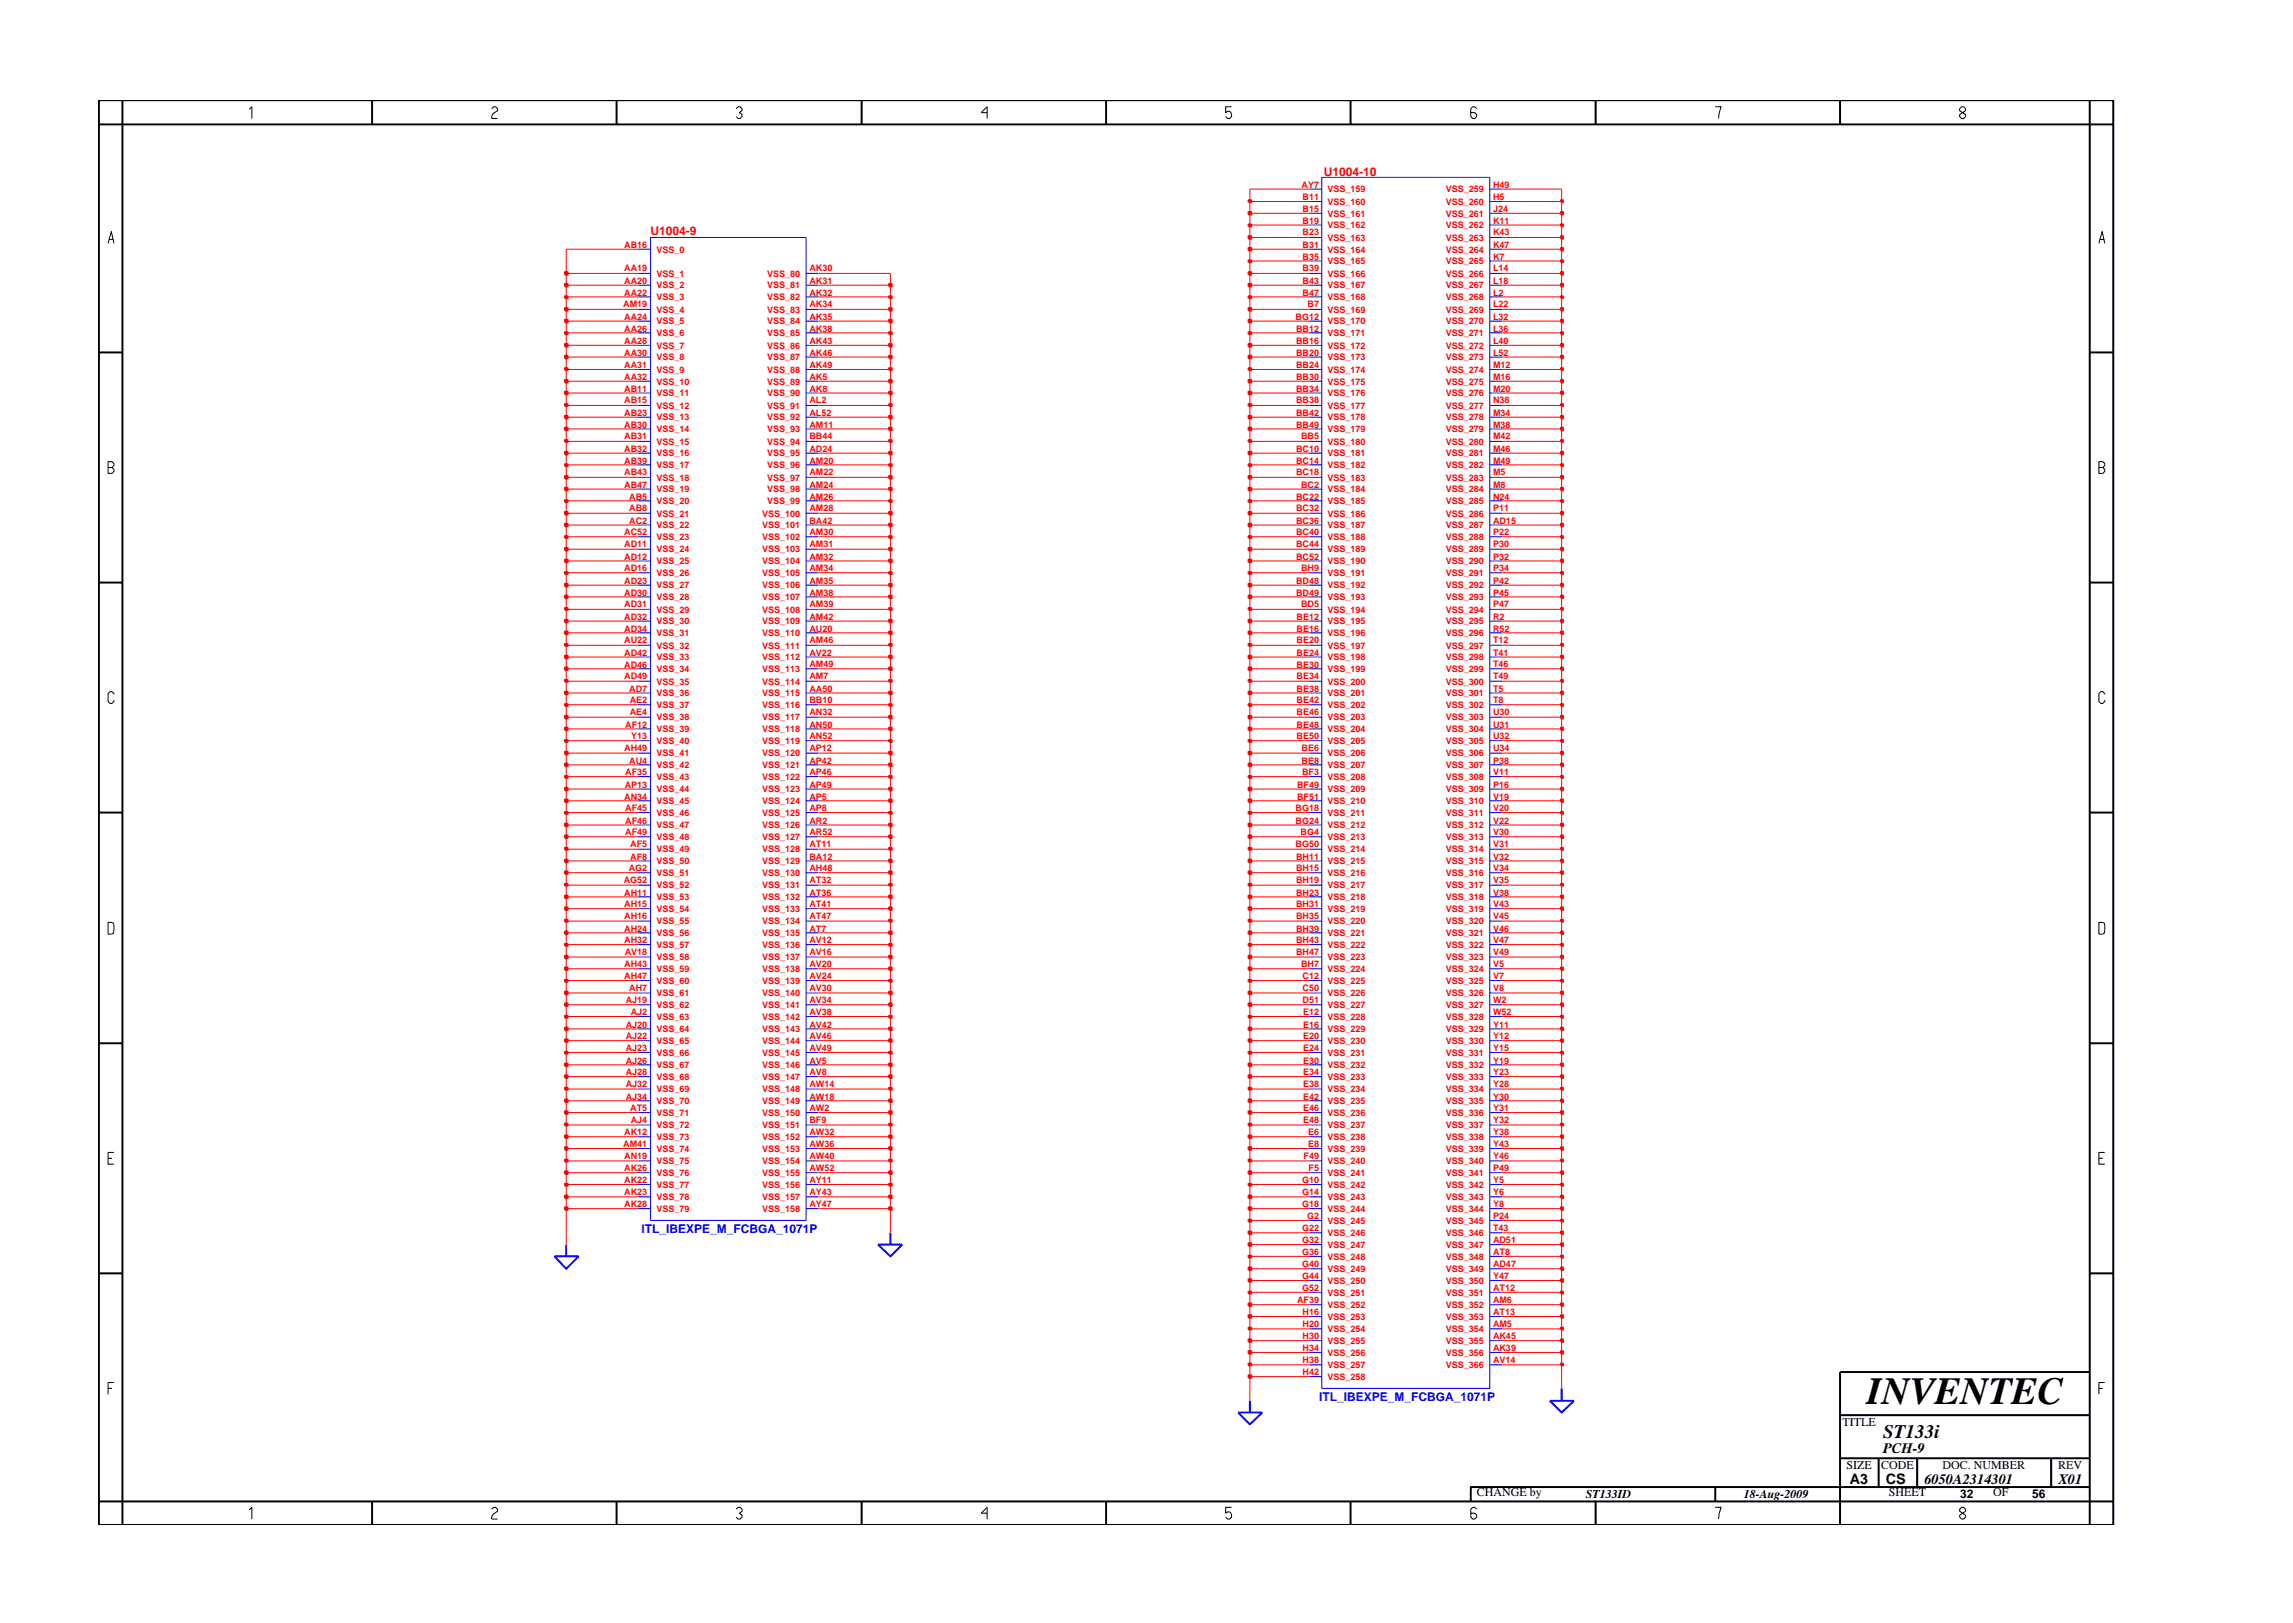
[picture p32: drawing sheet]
<svg xmlns="http://www.w3.org/2000/svg" width="297mm" height="210mm" viewBox="0 0 297 210" stroke-linecap="round" stroke-linejoin="round" font-family="sans-serif">
<defs><g id="words">
<text font-size="5" x="241.8" y="181.9">INVENTEC</text>
<text font-size="2.5" x="244" y="186.3">ST133i</text>
<g font-size="1.9">
<text x="244" y="188.2">PCH-9</text>
<text x="239.6" y="192.2">A3</text>
<text x="244.3" y="192.3">CS</text>
<text x="249.3" y="192.2">6050A2314301</text>
<text x="266.6" y="192.2">X01</text>
</g>
<g font-size="1.6" fill="#f00">
<text x="171.5" y="22.8">U1004-10</text>
<text x="84.3" y="30.5">U1004-9</text>
</g>
<g font-size="1.6" fill="#00f">
<text x="83.1" y="159.7">ITL_IBEXPE_M_FCBGA_1071P</text>
<text x="170.9" y="181.5">ITL_IBEXPE_M_FCBGA_1071P</text>
</g>
<g font-size="1.6">
<text x="238.7" y="184.8">TITLE</text>
<text x="239.2" y="190.4">SIZE</text>
<text x="243.7" y="190.4">CODE</text>
<text x="251.6" y="190.4">DOC. NUMBER</text>
<text x="266.6" y="190.4">REV</text>
<text x="191.3" y="193.8">CHANGE by</text>
<text x="205.4" y="194.1">ST133ID</text>
<text x="225.9" y="194.1">18-Aug-2009</text>
<text x="244.7" y="193.8">SHEET</text>
<text x="253.9" y="194.1">32</text>
<text x="258.2" y="193.8">OF</text>
<text x="263.3" y="194.1">56</text>
</g>
<g font-size="1.2" fill="#f00">
<text x="168.6" y="24.3">AY7</text>
<text x="168.7" y="25.9">B11</text>
<text x="168.7" y="27.5">B15</text>
<text x="168.7" y="29">B19</text>
<text x="172" y="24.9">VSS_159</text>
<text x="172" y="26.5">VSS_160</text>
<text x="172" y="28.1">VSS_161</text>
<text x="172" y="29.6">VSS_162</text>
<text x="187.3" y="24.9">VSS_259</text>
<text x="187.3" y="26.5">VSS_260</text>
<text x="187.3" y="28.1">VSS_261</text>
<text x="187.3" y="29.6">VSS_262</text>
<text x="193.4" y="24.3">H49</text>
<text x="193.4" y="25.9">H5</text>
<text x="193.4" y="27.5">J24</text>
<text x="193.4" y="29">K11</text>
<text x="80.9" y="32.1">AB16</text>
<text x="80.9" y="35.2">AA19</text>
<text x="85" y="32.7">VSS_0</text>
<text x="85" y="35.8">VSS_1</text>
<text x="99.4" y="35.8">VSS_80</text>
<text x="104.8" y="35.2">AK30</text>
<text x="168.7" y="30.5">B23</text>
<text x="168.7" y="32.1">B31</text>
<text x="168.7" y="33.6">B35</text>
<text x="168.7" y="35.2">B39</text>
<text x="172" y="31.2">VSS_163</text>
<text x="172" y="32.7">VSS_164</text>
<text x="172" y="34.2">VSS_165</text>
<text x="172" y="35.8">VSS_166</text>
<text x="187.3" y="32.7">VSS_264</text>
<text x="187.3" y="34.2">VSS_265</text>
<text x="187.3" y="35.8">VSS_266</text>
<text x="187.3" y="31.2">VSS_263</text>
<text x="193.4" y="33.6">K7</text>
<text x="193.4" y="35.2">L14</text>
<text x="193.4" y="30.5">K43</text>
<text x="193.4" y="32.1">K47</text>
<text x="80.7" y="39.8">AM19</text>
<text x="80.9" y="38.3">AA22</text>
<text x="80.9" y="36.8">AA20</text>
<text x="80.9" y="41.4">AA24</text>
<text x="85" y="38.9">VSS_3</text>
<text x="85" y="40.5">VSS_4</text>
<text x="85" y="37.4">VSS_2</text>
<text x="99.4" y="37.4">VSS_81</text>
<text x="99.4" y="38.9">VSS_82</text>
<text x="99.4" y="40.5">VSS_83</text>
<text x="104.8" y="36.8">AK31</text>
<text x="104.8" y="38.3">AK32</text>
<text x="104.8" y="39.8">AK34</text>
<text x="104.8" y="41.4">AK35</text>
<text x="167.8" y="41.4">BG12</text>
<text x="168.7" y="36.8">B43</text>
<text x="168.7" y="38.3">B47</text>
<text x="169.4" y="39.8">B7</text>
<text x="172" y="40.5">VSS_169</text>
<text x="172" y="37.4">VSS_167</text>
<text x="172" y="38.9">VSS_168</text>
<text x="187.3" y="37.4">VSS_267</text>
<text x="187.3" y="38.9">VSS_268</text>
<text x="187.3" y="40.5">VSS_269</text>
<text x="193.4" y="36.8">L18</text>
<text x="193.4" y="38.3">L2</text>
<text x="193.4" y="39.8">L22</text>
<text x="193.4" y="41.4">L32</text>
<text x="80.9" y="47.6">AA31</text>
<text x="80.9" y="46.1">AA30</text>
<text x="80.9" y="44.6">AA28</text>
<text x="80.9" y="43">AA26</text>
<text x="85" y="42">VSS_5</text>
<text x="85" y="46.7">VSS_8</text>
<text x="85" y="45.2">VSS_7</text>
<text x="85" y="43.5">VSS_6</text>
<text x="99.4" y="46.7">VSS_87</text>
<text x="99.4" y="42">VSS_84</text>
<text x="99.4" y="43.5">VSS_85</text>
<text x="99.4" y="45.2">VSS_86</text>
<text x="104.8" y="46.1">AK46</text>
<text x="104.8" y="47.6">AK49</text>
<text x="104.8" y="43">AK38</text>
<text x="104.8" y="44.6">AK43</text>
<text x="167.9" y="43">BB12</text>
<text x="167.9" y="44.6">BB16</text>
<text x="167.9" y="46.1">BB20</text>
<text x="167.9" y="47.6">BB24</text>
<text x="172" y="42">VSS_170</text>
<text x="172" y="43.5">VSS_171</text>
<text x="172" y="45.2">VSS_172</text>
<text x="172" y="46.7">VSS_173</text>
<text x="187.3" y="42">VSS_270</text>
<text x="187.3" y="43.5">VSS_271</text>
<text x="187.3" y="45.2">VSS_272</text>
<text x="187.3" y="46.7">VSS_273</text>
<text x="193.4" y="43">L36</text>
<text x="193.4" y="44.6">L40</text>
<text x="193.4" y="46.1">L52</text>
<text x="193.4" y="47.6">M12</text>
<text x="80.9" y="53.9">AB23</text>
<text x="80.9" y="52.3">AB15</text>
<text x="80.9" y="50.7">AB11</text>
<text x="80.9" y="49.2">AA32</text>
<text x="85" y="52.9">VSS_12</text>
<text x="85" y="51.3">VSS_11</text>
<text x="85" y="48.3">VSS_9</text>
<text x="85" y="49.8">VSS_10</text>
<text x="99.4" y="48.3">VSS_88</text>
<text x="99.4" y="49.8">VSS_89</text>
<text x="99.4" y="51.3">VSS_90</text>
<text x="99.4" y="52.9">VSS_91</text>
<text x="104.8" y="49.2">AK5</text>
<text x="104.8" y="50.7">AK8</text>
<text x="104.8" y="52.3">AL2</text>
<text x="104.8" y="53.9">AL52</text>
<text x="167.9" y="49.2">BB30</text>
<text x="167.9" y="50.7">BB34</text>
<text x="167.9" y="52.3">BB38</text>
<text x="167.9" y="53.9">BB42</text>
<text x="172" y="48.3">VSS_174</text>
<text x="172" y="49.8">VSS_175</text>
<text x="172" y="51.3">VSS_176</text>
<text x="172" y="52.9">VSS_177</text>
<text x="187.3" y="49.8">VSS_275</text>
<text x="187.3" y="51.3">VSS_276</text>
<text x="187.3" y="52.9">VSS_277</text>
<text x="187.3" y="48.3">VSS_274</text>
<text x="193.4" y="49.2">M16</text>
<text x="193.4" y="50.7">M20</text>
<text x="193.4" y="52.3">N38</text>
<text x="193.4" y="53.9">M34</text>
<text x="80.9" y="58.5">AB32</text>
<text x="80.9" y="56.9">AB31</text>
<text x="80.9" y="55.4">AB30</text>
<text x="85" y="57.6">VSS_15</text>
<text x="85" y="59.1">VSS_16</text>
<text x="85" y="56">VSS_14</text>
<text x="85" y="54.5">VSS_13</text>
<text x="99.4" y="54.5">VSS_92</text>
<text x="99.4" y="56">VSS_93</text>
<text x="99.4" y="57.6">VSS_94</text>
<text x="99.4" y="59.1">VSS_95</text>
<text x="104.8" y="55.4">AM11</text>
<text x="104.8" y="56.9">BB44</text>
<text x="104.8" y="58.5">AD24</text>
<text x="167.9" y="55.4">BB49</text>
<text x="167.9" y="58.5">BC10</text>
<text x="168.6" y="56.9">BB5</text>
<text x="172" y="57.6">VSS_180</text>
<text x="172" y="59.1">VSS_181</text>
<text x="172" y="54.5">VSS_178</text>
<text x="172" y="56">VSS_179</text>
<text x="187.3" y="54.5">VSS_278</text>
<text x="187.3" y="56">VSS_279</text>
<text x="187.3" y="57.6">VSS_280</text>
<text x="187.3" y="59.1">VSS_281</text>
<text x="193.4" y="55.4">M38</text>
<text x="193.4" y="56.9">M42</text>
<text x="193.4" y="58.5">M46</text>
<text x="80.9" y="63.2">AB47</text>
<text x="80.9" y="60.1">AB39</text>
<text x="80.9" y="61.6">AB43</text>
<text x="81.5" y="64.7">AB5</text>
<text x="85" y="63.8">VSS_19</text>
<text x="85" y="65.3">VSS_20</text>
<text x="85" y="60.7">VSS_17</text>
<text x="85" y="62.3">VSS_18</text>
<text x="99.4" y="60.7">VSS_96</text>
<text x="99.4" y="62.3">VSS_97</text>
<text x="99.4" y="63.8">VSS_98</text>
<text x="99.4" y="65.3">VSS_99</text>
<text x="104.8" y="60.1">AM20</text>
<text x="104.8" y="61.6">AM22</text>
<text x="104.8" y="63.2">AM24</text>
<text x="104.8" y="64.7">AM26</text>
<text x="167.9" y="60.1">BC14</text>
<text x="167.9" y="61.6">BC18</text>
<text x="167.9" y="64.7">BC22</text>
<text x="168.6" y="63.2">BC2</text>
<text x="172" y="60.7">VSS_182</text>
<text x="172" y="62.3">VSS_183</text>
<text x="172" y="63.8">VSS_184</text>
<text x="172" y="65.3">VSS_185</text>
<text x="187.3" y="60.7">VSS_282</text>
<text x="187.3" y="62.3">VSS_283</text>
<text x="187.3" y="63.8">VSS_284</text>
<text x="187.3" y="65.3">VSS_285</text>
<text x="193.4" y="60.1">M49</text>
<text x="193.4" y="61.6">M5</text>
<text x="193.4" y="63.2">M8</text>
<text x="193.4" y="64.7">N24</text>
<text x="80.9" y="69.4">AC52</text>
<text x="80.9" y="70.9">AD11</text>
<text x="81.5" y="66.2">AB8</text>
<text x="81.5" y="67.8">AC2</text>
<text x="85" y="66.9">VSS_21</text>
<text x="85" y="68.4">VSS_22</text>
<text x="85" y="70">VSS_23</text>
<text x="85" y="71.6">VSS_24</text>
<text x="98.7" y="71.6">VSS_103</text>
<text x="98.7" y="66.9">VSS_100</text>
<text x="98.7" y="68.4">VSS_101</text>
<text x="98.7" y="70">VSS_102</text>
<text x="104.8" y="70.9">AM31</text>
<text x="104.8" y="66.2">AM28</text>
<text x="104.8" y="67.8">BA42</text>
<text x="104.8" y="69.4">AM30</text>
<text x="167.9" y="66.2">BC32</text>
<text x="167.9" y="67.8">BC36</text>
<text x="167.9" y="69.4">BC40</text>
<text x="167.9" y="70.9">BC44</text>
<text x="172" y="66.9">VSS_186</text>
<text x="172" y="68.4">VSS_187</text>
<text x="172" y="70">VSS_188</text>
<text x="172" y="71.6">VSS_189</text>
<text x="187.3" y="66.9">VSS_286</text>
<text x="187.3" y="68.4">VSS_287</text>
<text x="187.3" y="70">VSS_288</text>
<text x="187.3" y="71.6">VSS_289</text>
<text x="193.4" y="66.2">P11</text>
<text x="193.4" y="67.8">AD15</text>
<text x="193.4" y="69.4">P22</text>
<text x="193.4" y="70.9">P30</text>
<text x="80.9" y="72.5">AD12</text>
<text x="80.9" y="74">AD16</text>
<text x="80.9" y="75.6">AD23</text>
<text x="80.9" y="77.2">AD30</text>
<text x="85" y="77.8">VSS_28</text>
<text x="85" y="73.1">VSS_25</text>
<text x="85" y="74.6">VSS_26</text>
<text x="85" y="76.2">VSS_27</text>
<text x="98.7" y="73.1">VSS_104</text>
<text x="98.7" y="74.6">VSS_105</text>
<text x="98.7" y="76.2">VSS_106</text>
<text x="98.7" y="77.8">VSS_107</text>
<text x="104.8" y="72.5">AM32</text>
<text x="104.8" y="74">AM34</text>
<text x="104.8" y="75.6">AM35</text>
<text x="104.8" y="77.2">AM38</text>
<text x="167.9" y="72.5">BC52</text>
<text x="167.9" y="75.6">BD48</text>
<text x="167.9" y="77.2">BD49</text>
<text x="168.6" y="74">BH9</text>
<text x="172" y="73.1">VSS_190</text>
<text x="172" y="74.6">VSS_191</text>
<text x="172" y="76.2">VSS_192</text>
<text x="172" y="77.8">VSS_193</text>
<text x="187.3" y="73.1">VSS_290</text>
<text x="187.3" y="74.6">VSS_291</text>
<text x="187.3" y="76.2">VSS_292</text>
<text x="187.3" y="77.8">VSS_293</text>
<text x="193.4" y="72.5">P32</text>
<text x="193.4" y="74">P34</text>
<text x="193.4" y="75.6">P42</text>
<text x="193.4" y="77.2">P45</text>
<text x="80.9" y="78.7">AD31</text>
<text x="80.9" y="80.3">AD32</text>
<text x="80.9" y="81.8">AD34</text>
<text x="80.9" y="83.3">AU22</text>
<text x="85" y="79.4">VSS_29</text>
<text x="85" y="80.9">VSS_30</text>
<text x="85" y="82.4">VSS_31</text>
<text x="98.7" y="79.4">VSS_108</text>
<text x="98.7" y="80.9">VSS_109</text>
<text x="98.7" y="82.4">VSS_110</text>
<text x="104.8" y="78.7">AM39</text>
<text x="104.8" y="80.3">AM42</text>
<text x="104.8" y="81.8">AU20</text>
<text x="104.8" y="83.3">AM46</text>
<text x="168" y="80.3">BE12</text>
<text x="168" y="81.8">BE16</text>
<text x="168" y="83.3">BE20</text>
<text x="168.6" y="78.7">BD5</text>
<text x="172" y="79.4">VSS_194</text>
<text x="172" y="80.9">VSS_195</text>
<text x="172" y="82.4">VSS_196</text>
<text x="187.3" y="82.4">VSS_296</text>
<text x="187.3" y="79.4">VSS_294</text>
<text x="187.3" y="80.9">VSS_295</text>
<text x="193.4" y="83.3">T12</text>
<text x="193.4" y="78.7">P47</text>
<text x="193.4" y="80.3">R2</text>
<text x="193.4" y="81.8">R52</text>
<text x="80.9" y="84.9">AD42</text>
<text x="80.9" y="86.5">AD46</text>
<text x="80.9" y="88">AD49</text>
<text x="81.5" y="89.6">AD7</text>
<text x="85" y="84">VSS_32</text>
<text x="85" y="85.5">VSS_33</text>
<text x="85" y="87.1">VSS_34</text>
<text x="85" y="88.7">VSS_35</text>
<text x="98.7" y="85.5">VSS_112</text>
<text x="98.7" y="87.1">VSS_113</text>
<text x="98.7" y="88.7">VSS_114</text>
<text x="98.7" y="84">VSS_111</text>
<text x="104.8" y="86.5">AM49</text>
<text x="104.8" y="88">AM7</text>
<text x="104.8" y="89.6">AA50</text>
<text x="104.8" y="84.9">AV22</text>
<text x="168" y="84.9">BE24</text>
<text x="168" y="86.5">BE30</text>
<text x="168" y="88">BE34</text>
<text x="168" y="89.6">BE38</text>
<text x="172" y="84">VSS_197</text>
<text x="172" y="85.5">VSS_198</text>
<text x="172" y="87.1">VSS_199</text>
<text x="172" y="88.7">VSS_200</text>
<text x="187.3" y="84">VSS_297</text>
<text x="187.3" y="85.5">VSS_298</text>
<text x="187.3" y="87.1">VSS_299</text>
<text x="187.3" y="88.7">VSS_300</text>
<text x="193.4" y="84.9">T41</text>
<text x="193.4" y="86.5">T46</text>
<text x="193.4" y="88">T49</text>
<text x="193.4" y="89.6">T5</text>
<text x="81" y="94.3">AF12</text>
<text x="81.6" y="91.1">AE2</text>
<text x="81.6" y="92.7">AE4</text>
<text x="81.8" y="95.8">Y13</text>
<text x="85" y="94.9">VSS_39</text>
<text x="85" y="90.2">VSS_36</text>
<text x="85" y="91.7">VSS_37</text>
<text x="85" y="93.3">VSS_38</text>
<text x="98.7" y="90.2">VSS_115</text>
<text x="98.7" y="91.7">VSS_116</text>
<text x="98.7" y="93.3">VSS_117</text>
<text x="98.7" y="94.9">VSS_118</text>
<text x="104.8" y="91.1">BB10</text>
<text x="104.8" y="92.7">AN32</text>
<text x="104.8" y="94.3">AN50</text>
<text x="104.8" y="95.8">AN52</text>
<text x="168" y="91.1">BE42</text>
<text x="168" y="92.7">BE46</text>
<text x="168" y="94.3">BE48</text>
<text x="168" y="95.8">BE50</text>
<text x="172" y="90.2">VSS_201</text>
<text x="172" y="91.7">VSS_202</text>
<text x="172" y="93.3">VSS_203</text>
<text x="172" y="94.9">VSS_204</text>
<text x="187.3" y="90.2">VSS_301</text>
<text x="187.3" y="91.7">VSS_302</text>
<text x="187.3" y="93.3">VSS_303</text>
<text x="187.3" y="94.9">VSS_304</text>
<text x="193.4" y="91.1">T8</text>
<text x="193.4" y="92.7">U30</text>
<text x="193.4" y="94.3">U31</text>
<text x="193.4" y="95.8">U32</text>
<text x="80.9" y="97.3">AH49</text>
<text x="81" y="100.4">AF35</text>
<text x="81.5" y="98.9">AU4</text>
<text x="85" y="101">VSS_43</text>
<text x="85" y="96.4">VSS_40</text>
<text x="85" y="98">VSS_41</text>
<text x="85" y="99.5">VSS_42</text>
<text x="98.7" y="96.4">VSS_119</text>
<text x="98.7" y="98">VSS_120</text>
<text x="98.7" y="99.5">VSS_121</text>
<text x="98.7" y="101">VSS_122</text>
<text x="104.8" y="100.4">AP46</text>
<text x="104.8" y="97.3">AP12</text>
<text x="104.8" y="98.9">AP42</text>
<text x="168.6" y="97.3">BE6</text>
<text x="168.6" y="98.9">BE8</text>
<text x="168.7" y="100.4">BF3</text>
<text x="172" y="96.4">VSS_205</text>
<text x="172" y="98">VSS_206</text>
<text x="172" y="99.5">VSS_207</text>
<text x="172" y="101">VSS_208</text>
<text x="187.3" y="99.5">VSS_307</text>
<text x="187.3" y="101">VSS_308</text>
<text x="187.3" y="96.4">VSS_305</text>
<text x="187.3" y="98">VSS_306</text>
<text x="193.4" y="98.9">P38</text>
<text x="193.4" y="100.4">V11</text>
<text x="193.4" y="97.3">U34</text>
<text x="80.9" y="103.6">AN34</text>
<text x="80.9" y="102.1">AP13</text>
<text x="81" y="105.1">AF45</text>
<text x="81" y="106.7">AF46</text>
<text x="85" y="102.6">VSS_44</text>
<text x="85" y="104.2">VSS_45</text>
<text x="85" y="105.7">VSS_46</text>
<text x="85" y="107.3">VSS_47</text>
<text x="98.7" y="102.6">VSS_123</text>
<text x="98.7" y="104.2">VSS_124</text>
<text x="98.7" y="105.7">VSS_125</text>
<text x="98.7" y="107.3">VSS_126</text>
<text x="104.8" y="102.1">AP49</text>
<text x="104.8" y="103.6">AP5</text>
<text x="104.8" y="105.1">AP8</text>
<text x="104.8" y="106.7">AR2</text>
<text x="167.8" y="105.1">BG18</text>
<text x="167.8" y="106.7">BG24</text>
<text x="168" y="102.1">BF49</text>
<text x="168" y="103.6">BF51</text>
<text x="172" y="107.3">VSS_212</text>
<text x="172" y="102.6">VSS_209</text>
<text x="172" y="104.2">VSS_210</text>
<text x="172" y="105.7">VSS_211</text>
<text x="187.3" y="102.6">VSS_309</text>
<text x="187.3" y="104.2">VSS_310</text>
<text x="187.3" y="105.7">VSS_311</text>
<text x="187.3" y="107.3">VSS_312</text>
<text x="193.4" y="102.1">P16</text>
<text x="193.4" y="103.6">V19</text>
<text x="193.4" y="105.1">V20</text>
<text x="193.4" y="106.7">V22</text>
<text x="81" y="108.2">AF49</text>
<text x="81.5" y="112.9">AG2</text>
<text x="81.6" y="111.4">AF8</text>
<text x="81.6" y="109.8">AF5</text>
<text x="85" y="108.8">VSS_48</text>
<text x="85" y="110.4">VSS_49</text>
<text x="85" y="112">VSS_50</text>
<text x="85" y="113.5">VSS_51</text>
<text x="98.7" y="108.8">VSS_127</text>
<text x="98.7" y="110.4">VSS_128</text>
<text x="98.7" y="112">VSS_129</text>
<text x="98.7" y="113.5">VSS_130</text>
<text x="104.8" y="108.2">AR52</text>
<text x="104.8" y="109.8">AT11</text>
<text x="104.8" y="111.4">BA12</text>
<text x="104.8" y="112.9">AH48</text>
<text x="167.8" y="109.8">BG50</text>
<text x="167.9" y="111.4">BH11</text>
<text x="167.9" y="112.9">BH15</text>
<text x="168.5" y="108.2">BG4</text>
<text x="172" y="108.8">VSS_213</text>
<text x="172" y="110.4">VSS_214</text>
<text x="172" y="112">VSS_215</text>
<text x="172" y="113.5">VSS_216</text>
<text x="187.3" y="108.8">VSS_313</text>
<text x="187.3" y="110.4">VSS_314</text>
<text x="187.3" y="112">VSS_315</text>
<text x="187.3" y="113.5">VSS_316</text>
<text x="193.4" y="108.2">V30</text>
<text x="193.4" y="109.8">V31</text>
<text x="193.4" y="111.4">V32</text>
<text x="193.4" y="112.9">V34</text>
<text x="80.8" y="114.4">AG52</text>
<text x="80.9" y="116">AH11</text>
<text x="80.9" y="117.5">AH15</text>
<text x="80.9" y="119.1">AH16</text>
<text x="85" y="115.1">VSS_52</text>
<text x="85" y="116.6">VSS_53</text>
<text x="85" y="118.1">VSS_54</text>
<text x="85" y="119.7">VSS_55</text>
<text x="98.7" y="116.6">VSS_132</text>
<text x="98.7" y="118.1">VSS_133</text>
<text x="98.7" y="119.7">VSS_134</text>
<text x="98.7" y="115.1">VSS_131</text>
<text x="104.8" y="116">AT36</text>
<text x="104.8" y="117.5">AT41</text>
<text x="104.8" y="119.1">AT47</text>
<text x="104.8" y="114.4">AT32</text>
<text x="167.9" y="114.4">BH19</text>
<text x="167.9" y="116">BH23</text>
<text x="167.9" y="117.5">BH31</text>
<text x="167.9" y="119.1">BH35</text>
<text x="172" y="115.1">VSS_217</text>
<text x="172" y="116.6">VSS_218</text>
<text x="172" y="118.1">VSS_219</text>
<text x="172" y="119.7">VSS_220</text>
<text x="187.3" y="116.6">VSS_318</text>
<text x="187.3" y="118.1">VSS_319</text>
<text x="187.3" y="119.7">VSS_320</text>
<text x="187.3" y="115.1">VSS_317</text>
<text x="193.4" y="116">V38</text>
<text x="193.4" y="117.5">V43</text>
<text x="193.4" y="119.1">V45</text>
<text x="193.4" y="114.4">V35</text>
<text x="80.9" y="120.7">AH24</text>
<text x="80.9" y="122.2">AH32</text>
<text x="80.9" y="125.3">AH43</text>
<text x="80.9" y="123.7">AV18</text>
<text x="85" y="121.3">VSS_56</text>
<text x="85" y="122.8">VSS_57</text>
<text x="85" y="124.4">VSS_58</text>
<text x="85" y="125.9">VSS_59</text>
<text x="98.7" y="121.3">VSS_135</text>
<text x="98.7" y="122.8">VSS_136</text>
<text x="98.7" y="124.4">VSS_137</text>
<text x="98.7" y="125.9">VSS_138</text>
<text x="104.8" y="120.7">AT7</text>
<text x="104.8" y="122.2">AV12</text>
<text x="104.8" y="123.7">AV16</text>
<text x="104.8" y="125.3">AV20</text>
<text x="167.9" y="122.2">BH43</text>
<text x="167.9" y="123.7">BH47</text>
<text x="167.9" y="120.7">BH39</text>
<text x="168.6" y="125.3">BH7</text>
<text x="172" y="122.8">VSS_222</text>
<text x="172" y="124.4">VSS_223</text>
<text x="172" y="125.9">VSS_224</text>
<text x="172" y="121.3">VSS_221</text>
<text x="187.3" y="121.3">VSS_321</text>
<text x="187.3" y="122.8">VSS_322</text>
<text x="187.3" y="124.4">VSS_323</text>
<text x="187.3" y="125.9">VSS_324</text>
<text x="193.4" y="120.7">V46</text>
<text x="193.4" y="122.2">V47</text>
<text x="193.4" y="123.7">V49</text>
<text x="193.4" y="125.3">V5</text>
<text x="80.9" y="126.9">AH47</text>
<text x="81.1" y="130">AJ19</text>
<text x="81.5" y="128.4">AH7</text>
<text x="81.7" y="131.5">AJ2</text>
<text x="85" y="127.5">VSS_60</text>
<text x="85" y="129.1">VSS_61</text>
<text x="85" y="130.6">VSS_62</text>
<text x="98.7" y="130.6">VSS_141</text>
<text x="98.7" y="127.5">VSS_139</text>
<text x="98.7" y="129.1">VSS_140</text>
<text x="104.8" y="131.5">AV38</text>
<text x="104.8" y="126.9">AV24</text>
<text x="104.8" y="128.4">AV30</text>
<text x="104.8" y="130">AV34</text>
<text x="168.7" y="126.9">C12</text>
<text x="168.7" y="128.4">C50</text>
<text x="168.7" y="130">D51</text>
<text x="168.8" y="131.5">E12</text>
<text x="172" y="127.5">VSS_225</text>
<text x="172" y="129.1">VSS_226</text>
<text x="172" y="130.6">VSS_227</text>
<text x="187.3" y="127.5">VSS_325</text>
<text x="187.3" y="129.1">VSS_326</text>
<text x="187.3" y="130.6">VSS_327</text>
<text x="193.4" y="131.5">W52</text>
<text x="193.4" y="126.9">V7</text>
<text x="193.4" y="128.4">V8</text>
<text x="193.4" y="130">W2</text>
<text x="81.1" y="133.1">AJ20</text>
<text x="81.1" y="134.6">AJ22</text>
<text x="81.1" y="136.2">AJ23</text>
<text x="81.1" y="137.8">AJ26</text>
<text x="85" y="132.1">VSS_63</text>
<text x="85" y="133.7">VSS_64</text>
<text x="85" y="135.2">VSS_65</text>
<text x="85" y="136.8">VSS_66</text>
<text x="98.7" y="132.1">VSS_142</text>
<text x="98.7" y="133.7">VSS_143</text>
<text x="98.7" y="135.2">VSS_144</text>
<text x="98.7" y="136.8">VSS_145</text>
<text x="104.8" y="133.1">AV42</text>
<text x="104.8" y="134.6">AV46</text>
<text x="104.8" y="136.2">AV49</text>
<text x="104.8" y="137.8">AV5</text>
<text x="168.8" y="133.1">E16</text>
<text x="168.8" y="134.6">E20</text>
<text x="168.8" y="136.2">E24</text>
<text x="168.8" y="137.8">E30</text>
<text x="172" y="132.1">VSS_228</text>
<text x="172" y="133.7">VSS_229</text>
<text x="172" y="135.2">VSS_230</text>
<text x="172" y="136.8">VSS_231</text>
<text x="187.3" y="133.7">VSS_329</text>
<text x="187.3" y="135.2">VSS_330</text>
<text x="187.3" y="136.8">VSS_331</text>
<text x="187.3" y="132.1">VSS_328</text>
<text x="193.4" y="133.1">Y11</text>
<text x="193.4" y="134.6">Y12</text>
<text x="193.4" y="136.2">Y15</text>
<text x="193.4" y="137.8">Y19</text>
<text x="81.1" y="142.4">AJ34</text>
<text x="81.1" y="139.3">AJ28</text>
<text x="81.1" y="140.8">AJ32</text>
<text x="81.6" y="144">AT5</text>
<text x="85" y="143">VSS_70</text>
<text x="85" y="138.4">VSS_67</text>
<text x="85" y="139.9">VSS_68</text>
<text x="85" y="141.5">VSS_69</text>
<text x="98.7" y="138.4">VSS_146</text>
<text x="98.7" y="139.9">VSS_147</text>
<text x="98.7" y="141.5">VSS_148</text>
<text x="98.7" y="143">VSS_149</text>
<text x="104.8" y="139.3">AV8</text>
<text x="104.8" y="140.8">AW14</text>
<text x="104.8" y="142.4">AW18</text>
<text x="104.8" y="144">AW2</text>
<text x="168.8" y="139.3">E34</text>
<text x="168.8" y="140.8">E38</text>
<text x="168.8" y="142.4">E42</text>
<text x="168.8" y="144">E46</text>
<text x="172" y="139.9">VSS_233</text>
<text x="172" y="141.5">VSS_234</text>
<text x="172" y="143">VSS_235</text>
<text x="172" y="138.4">VSS_232</text>
<text x="187.3" y="138.4">VSS_332</text>
<text x="187.3" y="139.9">VSS_333</text>
<text x="187.3" y="141.5">VSS_334</text>
<text x="187.3" y="143">VSS_335</text>
<text x="193.4" y="139.3">Y23</text>
<text x="193.4" y="140.8">Y28</text>
<text x="193.4" y="142.4">Y30</text>
<text x="193.4" y="144">Y31</text>
<text x="80.7" y="148.6">AM41</text>
<text x="80.9" y="147.1">AK12</text>
<text x="81.7" y="145.5">AJ4</text>
<text x="85" y="144.6">VSS_71</text>
<text x="85" y="146.2">VSS_72</text>
<text x="85" y="147.7">VSS_73</text>
<text x="85" y="149.2">VSS_74</text>
<text x="98.7" y="147.7">VSS_152</text>
<text x="98.7" y="149.2">VSS_153</text>
<text x="98.7" y="144.6">VSS_150</text>
<text x="98.7" y="146.2">VSS_151</text>
<text x="104.8" y="145.5">BF9</text>
<text x="104.8" y="147.1">AW32</text>
<text x="104.8" y="148.6">AW36</text>
<text x="168.8" y="145.5">E48</text>
<text x="169.5" y="147.1">E6</text>
<text x="169.5" y="148.6">E8</text>
<text x="172" y="144.6">VSS_236</text>
<text x="172" y="146.2">VSS_237</text>
<text x="172" y="147.7">VSS_238</text>
<text x="172" y="149.2">VSS_239</text>
<text x="187.3" y="149.2">VSS_339</text>
<text x="187.3" y="144.6">VSS_336</text>
<text x="187.3" y="146.2">VSS_337</text>
<text x="187.3" y="147.7">VSS_338</text>
<text x="193.4" y="148.6">Y43</text>
<text x="193.4" y="145.5">Y32</text>
<text x="193.4" y="147.1">Y38</text>
<text x="80.9" y="153.3">AK22</text>
<text x="80.9" y="154.8">AK23</text>
<text x="80.9" y="150.1">AN19</text>
<text x="80.9" y="151.8">AK26</text>
<text x="85" y="153.9">VSS_77</text>
<text x="85" y="155.5">VSS_78</text>
<text x="85" y="150.8">VSS_75</text>
<text x="85" y="152.3">VSS_76</text>
<text x="98.7" y="150.8">VSS_154</text>
<text x="98.7" y="152.3">VSS_155</text>
<text x="98.7" y="153.9">VSS_156</text>
<text x="98.7" y="155.5">VSS_157</text>
<text x="104.8" y="150.1">AW40</text>
<text x="104.8" y="151.8">AW52</text>
<text x="104.8" y="153.3">AY11</text>
<text x="104.8" y="154.8">AY43</text>
<text x="168.7" y="154.8">G14</text>
<text x="168.7" y="153.3">G10</text>
<text x="168.9" y="150.1">F49</text>
<text x="169.5" y="151.8">F5</text>
<text x="172" y="155.5">VSS_243</text>
<text x="172" y="150.8">VSS_240</text>
<text x="172" y="152.3">VSS_241</text>
<text x="172" y="153.9">VSS_242</text>
<text x="187.3" y="150.8">VSS_340</text>
<text x="187.3" y="152.3">VSS_341</text>
<text x="187.3" y="153.9">VSS_342</text>
<text x="187.3" y="155.5">VSS_343</text>
<text x="193.4" y="150.1">Y46</text>
<text x="193.4" y="151.8">P49</text>
<text x="193.4" y="153.3">Y5</text>
<text x="193.4" y="154.8">Y6</text>
<text x="80.9" y="156.4">AK28</text>
<text x="85" y="157">VSS_79</text>
<text x="98.7" y="157">VSS_158</text>
<text x="104.8" y="156.4">AY47</text>
<text x="168.7" y="156.4">G18</text>
<text x="168.7" y="159.5">G22</text>
<text x="168.7" y="161.1">G32</text>
<text x="169.3" y="157.9">G2</text>
<text x="172" y="157">VSS_244</text>
<text x="172" y="158.5">VSS_245</text>
<text x="172" y="160.1">VSS_246</text>
<text x="172" y="161.7">VSS_247</text>
<text x="187.3" y="157">VSS_344</text>
<text x="187.3" y="158.5">VSS_345</text>
<text x="187.3" y="160.1">VSS_346</text>
<text x="187.3" y="161.7">VSS_347</text>
<text x="193.4" y="156.4">Y8</text>
<text x="193.4" y="157.9">P24</text>
<text x="193.4" y="159.5">T43</text>
<text x="193.4" y="161.1">AD51</text>
<text x="168.7" y="162.6">G36</text>
<text x="168.7" y="164.2">G40</text>
<text x="168.7" y="165.7">G44</text>
<text x="168.7" y="167.2">G52</text>
<text x="172" y="163.2">VSS_248</text>
<text x="172" y="164.8">VSS_249</text>
<text x="172" y="166.3">VSS_250</text>
<text x="172" y="167.8">VSS_251</text>
<text x="187.3" y="166.3">VSS_350</text>
<text x="187.3" y="167.8">VSS_351</text>
<text x="187.3" y="163.2">VSS_348</text>
<text x="187.3" y="164.8">VSS_349</text>
<text x="193.4" y="165.7">Y47</text>
<text x="193.4" y="167.2">AT12</text>
<text x="193.4" y="162.6">AT8</text>
<text x="193.4" y="164.2">AD47</text>
<text x="168" y="168.9">AF39</text>
<text x="168.7" y="170.4">H16</text>
<text x="168.7" y="171.9">H20</text>
<text x="168.7" y="173.5">H30</text>
<text x="172" y="169.4">VSS_252</text>
<text x="172" y="171">VSS_253</text>
<text x="172" y="172.6">VSS_254</text>
<text x="187.3" y="169.4">VSS_352</text>
<text x="187.3" y="171">VSS_353</text>
<text x="187.3" y="172.6">VSS_354</text>
<text x="193.4" y="168.9">AM6</text>
<text x="193.4" y="170.4">AT13</text>
<text x="193.4" y="171.9">AM5</text>
<text x="193.4" y="173.5">AK45</text>
<text x="168.7" y="175">H34</text>
<text x="168.7" y="176.6">H38</text>
<text x="168.7" y="178.2">H42</text>
<text x="172" y="174.1">VSS_255</text>
<text x="172" y="175.6">VSS_256</text>
<text x="172" y="177.2">VSS_257</text>
<text x="172" y="178.8">VSS_258</text>
<text x="187.3" y="174.1">VSS_355</text>
<text x="187.3" y="175.6">VSS_356</text>
<text x="187.3" y="177.2">VSS_366</text>
<text x="193.4" y="175">AK39</text>
<text x="193.4" y="176.6">AV14</text>
</g>
</g></defs>
<path d="M115.3 159.7v1.5M71.8 162.8h3.2l-1.7 1.6zM73.3 161.2v1.6M113.7 161.2h3.2l-1.6 1.6zM202.3 179.9v1.6M160.4 183h3.1l-1.6 1.5zM161.9 181.5v1.5M200.8 181.5h3.1l-1.6 1.5z" fill="none" stroke="#00f" stroke-width=".25"/>
<g fill="none" stroke="#00f" stroke-width=".13">
<path d="M82.7 32.3h1.6M82.7 35.4h1.6M82.7 36.9h1.6M82.7 38.5h1.6M84.3 30.8h20.1v127.3h-20.1zM104.4 35.4h1.6M104.4 36.9h1.6M104.4 38.5h1.6M169.7 32.3h1.5M169.7 35.4h1.5M169.7 36.9h1.5M169.7 38.5h1.5"/>
<path d="M169.7 24.5h1.5M169.7 26.1h1.5M169.7 27.6h1.5M169.7 29.2h1.5M169.7 30.8h1.5M169.7 33.8h1.5M171.2 23h21.8v156.9h-21.8zM193 32.3h1.6M193 35.4h1.6M193 36.9h1.6M193 38.5h1.6M193 24.5h1.6"/>
<path d="M193 26.1h1.6M193 27.6h1.6M193 29.2h1.6M193 30.8h1.6M193 33.8h1.6M82.7 40.1h1.6M82.7 41.6h1.6M82.7 43.1h1.6M82.7 44.7h1.6M82.7 46.3h1.6M82.7 47.9h1.6M82.7 49.4h1.6"/>
<path d="M82.7 50.9h1.6M82.7 52.5h1.6M82.7 54h1.6M82.7 55.6h1.6M82.7 57.2h1.6M82.7 58.7h1.6M104.4 40.1h1.6M104.4 41.6h1.6M104.4 43.1h1.6M104.4 44.7h1.6M104.4 46.3h1.6M104.4 47.9h1.6"/>
<path d="M104.4 49.4h1.6M104.4 50.9h1.6M104.4 52.5h1.6M104.4 54h1.6M104.4 55.6h1.6M104.4 57.2h1.6M104.4 58.7h1.6M169.7 40.1h1.5M169.7 41.6h1.5M169.7 43.1h1.5M169.7 44.7h1.5M169.7 46.3h1.5"/>
<path d="M169.7 47.9h1.5M169.7 49.4h1.5M169.7 50.9h1.5M169.7 52.5h1.5M169.7 54h1.5M169.7 55.6h1.5M169.7 57.2h1.5M169.7 58.7h1.5M193 40.1h1.6M193 41.6h1.6M193 43.1h1.6M193 44.7h1.6"/>
<path d="M193 46.3h1.6M193 47.9h1.6M193 49.4h1.6M193 50.9h1.6M193 52.5h1.6M193 54h1.6M193 55.6h1.6M193 57.2h1.6M193 58.7h1.6M82.7 60.2h1.6M82.7 61.8h1.6M82.7 63.4h1.6"/>
<path d="M82.7 64.9h1.6M82.7 66.5h1.6M82.7 68h1.6M82.7 69.5h1.6M82.7 71.1h1.6M82.7 72.7h1.6M82.7 74.2h1.6M82.7 75.8h1.6M82.7 77.3h1.6M82.7 78.9h1.6M104.4 60.2h1.6M104.4 61.8h1.6"/>
<path d="M104.4 63.4h1.6M104.4 64.9h1.6M104.4 66.5h1.6M104.4 68h1.6M104.4 69.5h1.6M104.4 71.1h1.6M104.4 72.7h1.6M104.4 74.2h1.6M104.4 75.8h1.6M104.4 77.3h1.6M104.4 78.9h1.6M169.7 60.2h1.5"/>
<path d="M169.7 61.8h1.5M169.7 63.4h1.5M169.7 64.9h1.5M169.7 66.5h1.5M169.7 68h1.5M169.7 69.5h1.5M169.7 71.1h1.5M169.7 72.7h1.5M169.7 74.2h1.5M169.7 75.8h1.5M169.7 77.3h1.5M169.7 78.9h1.5"/>
<path d="M193 60.2h1.6M193 61.8h1.6M193 63.4h1.6M193 64.9h1.6M193 66.5h1.6M193 68h1.6M193 69.5h1.6M193 71.1h1.6M193 72.7h1.6M193 74.2h1.6M193 75.8h1.6M193 77.3h1.6"/>
<path d="M193 78.9h1.6M82.7 80.5h1.6M82.7 82h1.6M82.7 83.6h1.6M82.7 85.1h1.6M82.7 86.6h1.6M82.7 88.3h1.6M82.7 89.8h1.6M82.7 91.3h1.6M82.7 92.9h1.6M82.7 94.4h1.6M82.7 96h1.6"/>
<path d="M82.7 97.6h1.6M82.7 99.1h1.6M104.4 80.5h1.6M104.4 82h1.6M104.4 83.6h1.6M104.4 85.1h1.6M104.4 86.6h1.6M104.4 88.3h1.6M104.4 89.8h1.6M104.4 91.3h1.6M104.4 92.9h1.6M104.4 94.4h1.6"/>
<path d="M104.4 96h1.6M104.4 97.6h1.6M104.4 99.1h1.6M169.7 80.5h1.5M169.7 82h1.5M169.7 83.6h1.5M169.7 85.1h1.5M169.7 86.6h1.5M169.7 88.3h1.5M169.7 89.8h1.5M169.7 91.3h1.5M169.7 92.9h1.5"/>
<path d="M169.7 94.4h1.5M169.7 96h1.5M169.7 97.6h1.5M169.7 99.1h1.5M193 80.5h1.6M193 82h1.6M193 83.6h1.6M193 85.1h1.6M193 86.6h1.6M193 88.3h1.6M193 89.8h1.6M193 91.3h1.6"/>
<path d="M193 92.9h1.6M193 94.4h1.6M193 96h1.6M193 97.6h1.6M193 99.1h1.6M82.7 100.6h1.6M82.7 102.2h1.6M82.7 103.7h1.6M82.7 105.3h1.6M82.7 106.9h1.6M82.7 108.4h1.6M82.7 110h1.6"/>
<path d="M82.7 111.5h1.6M82.7 113.1h1.6M82.7 114.7h1.6M82.7 116.2h1.6M82.7 117.7h1.6M82.7 119.3h1.6M104.4 100.6h1.6M104.4 102.2h1.6M104.4 103.7h1.6M104.4 105.3h1.6M104.4 106.9h1.6M104.4 108.4h1.6"/>
<path d="M104.4 110h1.6M104.4 111.5h1.6M104.4 113.1h1.6M104.4 114.7h1.6M104.4 116.2h1.6M104.4 117.7h1.6M104.4 119.3h1.6M169.7 100.6h1.5M169.7 102.2h1.5M169.7 103.7h1.5M169.7 105.3h1.5M169.7 106.9h1.5"/>
<path d="M169.7 108.4h1.5M169.7 110h1.5M169.7 111.5h1.5M169.7 113.1h1.5M169.7 114.7h1.5M169.7 116.2h1.5M169.7 117.7h1.5M169.7 119.3h1.5M193 100.6h1.6M193 102.2h1.6M193 103.7h1.6M193 105.3h1.6"/>
<path d="M193 106.9h1.6M193 108.4h1.6M193 110h1.6M193 111.5h1.6M193 113.1h1.6M193 114.7h1.6M193 116.2h1.6M193 117.7h1.6M193 119.3h1.6M82.7 120.8h1.6M82.7 122.4h1.6M82.7 124h1.6"/>
<path d="M82.7 125.5h1.6M82.7 127h1.6M82.7 128.6h1.6M82.7 130.2h1.6M82.7 131.7h1.6M82.7 133.3h1.6M82.7 134.8h1.6M82.7 136.3h1.6M82.7 138h1.6M82.7 139.5h1.6M104.4 120.8h1.6M104.4 122.4h1.6"/>
<path d="M104.4 124h1.6M104.4 125.5h1.6M104.4 127h1.6M104.4 128.6h1.6M104.4 130.2h1.6M104.4 131.7h1.6M104.4 133.3h1.6M104.4 134.8h1.6M104.4 136.3h1.6M104.4 138h1.6M104.4 139.5h1.6M169.7 120.8h1.5"/>
<path d="M169.7 122.4h1.5M169.7 124h1.5M169.7 125.5h1.5M169.7 127h1.5M169.7 128.6h1.5M169.7 130.2h1.5M169.7 131.7h1.5M169.7 133.3h1.5M169.7 134.8h1.5M169.7 136.3h1.5M169.7 138h1.5M169.7 139.5h1.5"/>
<path d="M193 120.8h1.6M193 122.4h1.6M193 124h1.6M193 125.5h1.6M193 127h1.6M193 128.6h1.6M193 130.2h1.6M193 131.7h1.6M193 133.3h1.6M193 134.8h1.6M193 136.3h1.6M193 138h1.6"/>
<path d="M193 139.5h1.6M82.7 141.1h1.6M82.7 145.7h1.6M82.7 147.3h1.6M82.7 148.8h1.6M82.7 150.4h1.6M82.7 151.9h1.6M82.7 153.4h1.6M82.7 155.1h1.6M82.7 156.6h1.6M82.7 142.6h1.6M82.7 144.1h1.6"/>
<path d="M104.4 141.1h1.6M104.4 145.7h1.6M104.4 147.3h1.6M104.4 148.8h1.6M104.4 150.4h1.6M104.4 151.9h1.6M104.4 153.4h1.6M104.4 155.1h1.6M104.4 156.6h1.6M104.4 142.6h1.6M104.4 144.1h1.6M169.7 141.1h1.5"/>
<path d="M169.7 145.7h1.5M169.7 147.3h1.5M169.7 148.8h1.5M169.7 150.4h1.5M169.7 151.9h1.5M169.7 153.4h1.5M169.7 155.1h1.5M169.7 156.6h1.5M169.7 142.6h1.5M169.7 144.1h1.5M169.7 158.1h1.5M169.7 159.7h1.5"/>
<path d="M193 141.1h1.6M193 145.7h1.6M193 147.3h1.6M193 148.8h1.6M193 150.4h1.6M193 151.9h1.6M193 153.4h1.6M193 155.1h1.6M193 156.6h1.6M193 142.6h1.6M193 144.1h1.6M193 158.1h1.6"/>
<path d="M193 159.7h1.6M169.7 161.2h1.5M169.7 162.8h1.5M169.7 165.9h1.5M169.7 167.4h1.5M169.7 169h1.5M169.7 170.5h1.5M169.7 172.2h1.5M169.7 173.7h1.5M169.7 175.2h1.5M169.7 176.8h1.5M169.7 164.4h1.5"/>
<path d="M169.7 178.3h1.5M193 161.2h1.6M193 162.8h1.6M193 165.9h1.6M193 167.4h1.6M193 169h1.6M193 170.5h1.6M193 172.2h1.6M193 173.7h1.6M193 175.2h1.6M193 176.8h1.6M193 164.4h1.6"/>
</g>
<path d="M161.9 178.3v3.2M202.3 176.8v3.1" fill="none" stroke="#f00" stroke-width=".13"/>
<path d="M161.7 178.2h.4v.3h-.4z" fill-rule="evenodd" fill="#8e2323"/>
<path d="M161.7 178.2h.4v.3h-.4z" fill="none" stroke="#f00" stroke-width=".25"/>
<path d="M161.9 176.8v1.5h7.8" fill="none" stroke="#f00" stroke-width=".13"/>
<path d="M161.7 176.6h.4v.3h-.4z" fill-rule="evenodd" fill="#8e2323"/>
<path d="M161.7 176.6h.4v.3h-.4z" fill="none" stroke="#f00" stroke-width=".25"/>
<path d="M161.9 175.2v1.6h7.8M194.6 176.8h7.7" fill="none" stroke="#f00" stroke-width=".13"/>
<path d="M202.2 176.6h.3v.3h-.3z" fill-rule="evenodd" fill="#8e2323"/>
<path d="M202.2 176.6h.3v.3h-.3z" fill="none" stroke="#f00" stroke-width=".25"/>
<path d="M202.3 175.2v1.6" fill="none" stroke="#f00" stroke-width=".13"/>
<path d="M161.7 175h.4v.4h-.4z" fill-rule="evenodd" fill="#8e2323"/>
<path d="M161.7 175h.4v.4h-.4z" fill="none" stroke="#f00" stroke-width=".25"/>
<path d="M161.9 173.7v1.5h7.8M194.6 175.2h7.7" fill="none" stroke="#f00" stroke-width=".13"/>
<path d="M202.2 175h.3v.4h-.3z" fill-rule="evenodd" fill="#8e2323"/>
<path d="M202.2 175h.3v.4h-.3z" fill="none" stroke="#f00" stroke-width=".25"/>
<path d="M202.3 173.7v1.5" fill="none" stroke="#f00" stroke-width=".13"/>
<path d="M161.7 173.5h.4v.3h-.4z" fill-rule="evenodd" fill="#8e2323"/>
<path d="M161.7 173.5h.4v.3h-.4z" fill="none" stroke="#f00" stroke-width=".25"/>
<path d="M161.9 172.2v1.5h7.8M194.6 173.7h7.7" fill="none" stroke="#f00" stroke-width=".13"/>
<path d="M202.2 173.5h.3v.3h-.3z" fill-rule="evenodd" fill="#8e2323"/>
<path d="M202.2 173.5h.3v.3h-.3z" fill="none" stroke="#f00" stroke-width=".25"/>
<path d="M202.3 172.2v1.5" fill="none" stroke="#f00" stroke-width=".13"/>
<path d="M161.7 172h.4v.2h-.4z" fill-rule="evenodd" fill="#8e2323"/>
<path d="M161.7 172h.4v.2h-.4z" fill="none" stroke="#f00" stroke-width=".25"/>
<path d="M161.9 170.5v1.7h7.8M194.6 172.2h7.7" fill="none" stroke="#f00" stroke-width=".13"/>
<path d="M202.2 172h.3v.2h-.3z" fill-rule="evenodd" fill="#8e2323"/>
<path d="M202.2 172h.3v.2h-.3z" fill="none" stroke="#f00" stroke-width=".25"/>
<path d="M202.3 170.5v1.7" fill="none" stroke="#f00" stroke-width=".13"/>
<path d="M161.7 170.4h.4v.3h-.4z" fill-rule="evenodd" fill="#8e2323"/>
<path d="M161.7 170.4h.4v.3h-.4z" fill="none" stroke="#f00" stroke-width=".25"/>
<path d="M161.9 169v1.5h7.8M194.6 170.5h7.7" fill="none" stroke="#f00" stroke-width=".13"/>
<path d="M202.2 170.4h.3v.3h-.3z" fill-rule="evenodd" fill="#8e2323"/>
<path d="M202.2 170.4h.3v.3h-.3z" fill="none" stroke="#f00" stroke-width=".25"/>
<path d="M202.3 169v1.5" fill="none" stroke="#f00" stroke-width=".13"/>
<path d="M161.7 168.9h.4v.3h-.4z" fill-rule="evenodd" fill="#8e2323"/>
<path d="M161.7 168.9h.4v.3h-.4z" fill="none" stroke="#f00" stroke-width=".25"/>
<path d="M161.9 167.4v1.6h7.8M194.6 169h7.7" fill="none" stroke="#f00" stroke-width=".13"/>
<path d="M202.2 168.9h.3v.3h-.3z" fill-rule="evenodd" fill="#8e2323"/>
<path d="M202.2 168.9h.3v.3h-.3z" fill="none" stroke="#f00" stroke-width=".25"/>
<path d="M202.3 167.4v1.6" fill="none" stroke="#f00" stroke-width=".13"/>
<path d="M161.7 167.3h.4v.3h-.4z" fill-rule="evenodd" fill="#8e2323"/>
<path d="M161.7 167.3h.4v.3h-.4z" fill="none" stroke="#f00" stroke-width=".25"/>
<path d="M161.9 165.9v1.5h7.8M194.6 167.4h7.7" fill="none" stroke="#f00" stroke-width=".13"/>
<path d="M202.2 167.3h.3v.3h-.3z" fill-rule="evenodd" fill="#8e2323"/>
<path d="M202.2 167.3h.3v.3h-.3z" fill="none" stroke="#f00" stroke-width=".25"/>
<path d="M202.3 165.9v1.5" fill="none" stroke="#f00" stroke-width=".13"/>
<path d="M161.7 165.7h.4v.4h-.4z" fill-rule="evenodd" fill="#8e2323"/>
<path d="M161.7 165.7h.4v.4h-.4z" fill="none" stroke="#f00" stroke-width=".25"/>
<path d="M161.9 164.4v1.5h7.8M194.6 165.9h7.7" fill="none" stroke="#f00" stroke-width=".13"/>
<path d="M202.2 165.7h.3v.4h-.3z" fill-rule="evenodd" fill="#8e2323"/>
<path d="M202.2 165.7h.3v.4h-.3z" fill="none" stroke="#f00" stroke-width=".25"/>
<path d="M202.3 164.4v1.5" fill="none" stroke="#f00" stroke-width=".13"/>
<path d="M161.7 164.2h.4v.3h-.4z" fill-rule="evenodd" fill="#8e2323"/>
<path d="M161.7 164.2h.4v.3h-.4z" fill="none" stroke="#f00" stroke-width=".25"/>
<path d="M161.9 162.8v1.6h7.8M194.6 164.4h7.7" fill="none" stroke="#f00" stroke-width=".13"/>
<path d="M202.2 164.2h.3v.3h-.3z" fill-rule="evenodd" fill="#8e2323"/>
<path d="M202.2 164.2h.3v.3h-.3z" fill="none" stroke="#f00" stroke-width=".25"/>
<path d="M202.3 162.8v1.6" fill="none" stroke="#f00" stroke-width=".13"/>
<path d="M161.7 162.7h.4v.2h-.4z" fill-rule="evenodd" fill="#8e2323"/>
<path d="M161.7 162.7h.4v.2h-.4z" fill="none" stroke="#f00" stroke-width=".25"/>
<path d="M161.9 161.2v1.6h7.8M194.6 162.8h7.7" fill="none" stroke="#f00" stroke-width=".13"/>
<path d="M202.2 162.7h.3v.2h-.3z" fill-rule="evenodd" fill="#8e2323"/>
<path d="M202.2 162.7h.3v.2h-.3z" fill="none" stroke="#f00" stroke-width=".25"/>
<path d="M73.3 156.6v4.6M202.3 161.2v1.6" fill="none" stroke="#f00" stroke-width=".13"/>
<path d="M161.7 161.1h.4v.3h-.4z" fill-rule="evenodd" fill="#8e2323"/>
<path d="M161.7 161.1h.4v.3h-.4z" fill="none" stroke="#f00" stroke-width=".25"/>
<path d="M161.9 159.7v1.5h7.8M194.6 161.2h7.7" fill="none" stroke="#f00" stroke-width=".13"/>
<path d="M202.2 161.1h.3v.3h-.3z" fill-rule="evenodd" fill="#8e2323"/>
<path d="M202.2 161.1h.3v.3h-.3z" fill="none" stroke="#f00" stroke-width=".25"/>
<path d="M115.3 156.6v3.1M202.3 159.7v1.5" fill="none" stroke="#f00" stroke-width=".13"/>
<path d="M161.7 159.5h.4v.4h-.4z" fill-rule="evenodd" fill="#8e2323"/>
<path d="M161.7 159.5h.4v.4h-.4z" fill="none" stroke="#f00" stroke-width=".25"/>
<path d="M161.9 158.1v1.6h7.8M194.6 159.7h7.7" fill="none" stroke="#f00" stroke-width=".13"/>
<path d="M202.2 159.5h.3v.4h-.3z" fill-rule="evenodd" fill="#8e2323"/>
<path d="M202.2 159.5h.3v.4h-.3z" fill="none" stroke="#f00" stroke-width=".25"/>
<path d="M202.3 158.1v1.6" fill="none" stroke="#f00" stroke-width=".13"/>
<path d="M161.7 158h.4v.3h-.4z" fill-rule="evenodd" fill="#8e2323"/>
<path d="M161.7 158h.4v.3h-.4z" fill="none" stroke="#f00" stroke-width=".25"/>
<path d="M161.9 156.6v1.5h7.8M194.6 158.1h7.7" fill="none" stroke="#f00" stroke-width=".13"/>
<path d="M202.2 158h.3v.3h-.3z" fill-rule="evenodd" fill="#8e2323"/>
<path d="M202.2 158h.3v.3h-.3z" fill="none" stroke="#f00" stroke-width=".25"/>
<path d="M202.3 156.6v1.5" fill="none" stroke="#f00" stroke-width=".13"/>
<path d="M73.2 156.4h.3v.3h-.3z" fill-rule="evenodd" fill="#8e2323"/>
<path d="M73.2 156.4h.3v.3h-.3z" fill="none" stroke="#f00" stroke-width=".25"/>
<path d="M73.3 155.1v1.5h9.4M106 156.6h9.3" fill="none" stroke="#f00" stroke-width=".13"/>
<path d="M115.2 156.4h.3v.3h-.3z" fill-rule="evenodd" fill="#8e2323"/>
<path d="M115.2 156.4h.3v.3h-.3z" fill="none" stroke="#f00" stroke-width=".25"/>
<path d="M115.3 155.1v1.5" fill="none" stroke="#f00" stroke-width=".13"/>
<path d="M161.7 156.4h.4v.3h-.4z" fill-rule="evenodd" fill="#8e2323"/>
<path d="M161.7 156.4h.4v.3h-.4z" fill="none" stroke="#f00" stroke-width=".25"/>
<path d="M161.9 155.1v1.5h7.8M194.6 156.6h7.7" fill="none" stroke="#f00" stroke-width=".13"/>
<path d="M202.2 156.4h.3v.3h-.3z" fill-rule="evenodd" fill="#8e2323"/>
<path d="M202.2 156.4h.3v.3h-.3z" fill="none" stroke="#f00" stroke-width=".25"/>
<path d="M202.3 155.1v1.5" fill="none" stroke="#f00" stroke-width=".13"/>
<path d="M73.2 154.9h.3v.3h-.3z" fill-rule="evenodd" fill="#8e2323"/>
<path d="M73.2 154.9h.3v.3h-.3z" fill="none" stroke="#f00" stroke-width=".25"/>
<path d="M73.3 153.4v1.7h9.4M106 155.1h9.3" fill="none" stroke="#f00" stroke-width=".13"/>
<path d="M115.2 154.9h.3v.3h-.3z" fill-rule="evenodd" fill="#8e2323"/>
<path d="M115.2 154.9h.3v.3h-.3z" fill="none" stroke="#f00" stroke-width=".25"/>
<path d="M115.3 153.4v1.7" fill="none" stroke="#f00" stroke-width=".13"/>
<path d="M161.7 154.9h.4v.3h-.4z" fill-rule="evenodd" fill="#8e2323"/>
<path d="M161.7 154.9h.4v.3h-.4z" fill="none" stroke="#f00" stroke-width=".25"/>
<path d="M161.9 153.4v1.7h7.8M194.6 155.1h7.7" fill="none" stroke="#f00" stroke-width=".13"/>
<path d="M202.2 154.9h.3v.3h-.3z" fill-rule="evenodd" fill="#8e2323"/>
<path d="M202.2 154.9h.3v.3h-.3z" fill="none" stroke="#f00" stroke-width=".25"/>
<path d="M202.3 153.4v1.7" fill="none" stroke="#f00" stroke-width=".13"/>
<path d="M73.2 153.4h.3v.2h-.3z" fill-rule="evenodd" fill="#8e2323"/>
<path d="M73.2 153.4h.3v.2h-.3z" fill="none" stroke="#f00" stroke-width=".25"/>
<path d="M73.3 151.9v1.5h9.4M106 153.4h9.3" fill="none" stroke="#f00" stroke-width=".13"/>
<path d="M115.2 153.4h.3v.2h-.3z" fill-rule="evenodd" fill="#8e2323"/>
<path d="M115.2 153.4h.3v.2h-.3z" fill="none" stroke="#f00" stroke-width=".25"/>
<path d="M115.3 151.9v1.5" fill="none" stroke="#f00" stroke-width=".13"/>
<path d="M161.7 153.4h.4v.2h-.4z" fill-rule="evenodd" fill="#8e2323"/>
<path d="M161.7 153.4h.4v.2h-.4z" fill="none" stroke="#f00" stroke-width=".25"/>
<path d="M161.9 151.9v1.5h7.8M194.6 153.4h7.7" fill="none" stroke="#f00" stroke-width=".13"/>
<path d="M202.2 153.4h.3v.2h-.3z" fill-rule="evenodd" fill="#8e2323"/>
<path d="M202.2 153.4h.3v.2h-.3z" fill="none" stroke="#f00" stroke-width=".25"/>
<path d="M202.3 151.9v1.5" fill="none" stroke="#f00" stroke-width=".13"/>
<path d="M73.2 151.8h.3v.3h-.3z" fill-rule="evenodd" fill="#8e2323"/>
<path d="M73.2 151.8h.3v.3h-.3z" fill="none" stroke="#f00" stroke-width=".25"/>
<path d="M73.3 150.4v1.5h9.4M106 151.9h9.3" fill="none" stroke="#f00" stroke-width=".13"/>
<path d="M115.2 151.8h.3v.3h-.3z" fill-rule="evenodd" fill="#8e2323"/>
<path d="M115.2 151.8h.3v.3h-.3z" fill="none" stroke="#f00" stroke-width=".25"/>
<path d="M115.3 150.4v1.5" fill="none" stroke="#f00" stroke-width=".13"/>
<path d="M161.7 151.8h.4v.3h-.4z" fill-rule="evenodd" fill="#8e2323"/>
<path d="M161.7 151.8h.4v.3h-.4z" fill="none" stroke="#f00" stroke-width=".25"/>
<path d="M161.9 150.4v1.5h7.8M194.6 151.9h7.7" fill="none" stroke="#f00" stroke-width=".13"/>
<path d="M202.2 151.8h.3v.3h-.3z" fill-rule="evenodd" fill="#8e2323"/>
<path d="M202.2 151.8h.3v.3h-.3z" fill="none" stroke="#f00" stroke-width=".25"/>
<path d="M202.3 150.4v1.5" fill="none" stroke="#f00" stroke-width=".13"/>
<path d="M73.2 150.2h.3v.3h-.3z" fill-rule="evenodd" fill="#8e2323"/>
<path d="M73.2 150.2h.3v.3h-.3z" fill="none" stroke="#f00" stroke-width=".25"/>
<path d="M73.3 148.8v1.6h9.4M106 150.4h9.3" fill="none" stroke="#f00" stroke-width=".13"/>
<path d="M115.2 150.2h.3v.3h-.3z" fill-rule="evenodd" fill="#8e2323"/>
<path d="M115.2 150.2h.3v.3h-.3z" fill="none" stroke="#f00" stroke-width=".25"/>
<path d="M115.3 148.8v1.6" fill="none" stroke="#f00" stroke-width=".13"/>
<path d="M161.7 150.2h.4v.3h-.4z" fill-rule="evenodd" fill="#8e2323"/>
<path d="M161.7 150.2h.4v.3h-.4z" fill="none" stroke="#f00" stroke-width=".25"/>
<path d="M161.9 148.8v1.6h7.8M194.6 150.4h7.7" fill="none" stroke="#f00" stroke-width=".13"/>
<path d="M202.2 150.2h.3v.3h-.3z" fill-rule="evenodd" fill="#8e2323"/>
<path d="M202.2 150.2h.3v.3h-.3z" fill="none" stroke="#f00" stroke-width=".25"/>
<path d="M202.3 148.8v1.6" fill="none" stroke="#f00" stroke-width=".13"/>
<path d="M73.2 148.6h.3v.4h-.3z" fill-rule="evenodd" fill="#8e2323"/>
<path d="M73.2 148.6h.3v.4h-.3z" fill="none" stroke="#f00" stroke-width=".25"/>
<path d="M73.3 147.3v1.5h9.4M106 148.8h9.3" fill="none" stroke="#f00" stroke-width=".13"/>
<path d="M115.2 148.6h.3v.4h-.3z" fill-rule="evenodd" fill="#8e2323"/>
<path d="M115.2 148.6h.3v.4h-.3z" fill="none" stroke="#f00" stroke-width=".25"/>
<path d="M115.3 147.3v1.5" fill="none" stroke="#f00" stroke-width=".13"/>
<path d="M161.7 148.6h.4v.4h-.4z" fill-rule="evenodd" fill="#8e2323"/>
<path d="M161.7 148.6h.4v.4h-.4z" fill="none" stroke="#f00" stroke-width=".25"/>
<path d="M161.9 147.3v1.5h7.8M194.6 148.8h7.7" fill="none" stroke="#f00" stroke-width=".13"/>
<path d="M202.2 148.6h.3v.4h-.3z" fill-rule="evenodd" fill="#8e2323"/>
<path d="M202.2 148.6h.3v.4h-.3z" fill="none" stroke="#f00" stroke-width=".25"/>
<path d="M202.3 147.3v1.5" fill="none" stroke="#f00" stroke-width=".13"/>
<path d="M73.2 147.1h.3v.3h-.3z" fill-rule="evenodd" fill="#8e2323"/>
<path d="M73.2 147.1h.3v.3h-.3z" fill="none" stroke="#f00" stroke-width=".25"/>
<path d="M73.3 145.7v1.6h9.4M106 147.3h9.3" fill="none" stroke="#f00" stroke-width=".13"/>
<path d="M115.2 147.1h.3v.3h-.3z" fill-rule="evenodd" fill="#8e2323"/>
<path d="M115.2 147.1h.3v.3h-.3z" fill="none" stroke="#f00" stroke-width=".25"/>
<path d="M115.3 145.7v1.6" fill="none" stroke="#f00" stroke-width=".13"/>
<path d="M161.7 147.1h.4v.3h-.4z" fill-rule="evenodd" fill="#8e2323"/>
<path d="M161.7 147.1h.4v.3h-.4z" fill="none" stroke="#f00" stroke-width=".25"/>
<path d="M161.9 145.7v1.6h7.8M194.6 147.3h7.7" fill="none" stroke="#f00" stroke-width=".13"/>
<path d="M202.2 147.1h.3v.3h-.3z" fill-rule="evenodd" fill="#8e2323"/>
<path d="M202.2 147.1h.3v.3h-.3z" fill="none" stroke="#f00" stroke-width=".25"/>
<path d="M202.3 145.7v1.6" fill="none" stroke="#f00" stroke-width=".13"/>
<path d="M73.2 145.6h.3v.2h-.3z" fill-rule="evenodd" fill="#8e2323"/>
<path d="M73.2 145.6h.3v.2h-.3z" fill="none" stroke="#f00" stroke-width=".25"/>
<path d="M73.3 144.1v1.6h9.4M106 145.7h9.3" fill="none" stroke="#f00" stroke-width=".13"/>
<path d="M115.2 145.6h.3v.2h-.3z" fill-rule="evenodd" fill="#8e2323"/>
<path d="M115.2 145.6h.3v.2h-.3z" fill="none" stroke="#f00" stroke-width=".25"/>
<path d="M115.3 144.1v1.6" fill="none" stroke="#f00" stroke-width=".13"/>
<path d="M161.7 145.6h.4v.2h-.4z" fill-rule="evenodd" fill="#8e2323"/>
<path d="M161.7 145.6h.4v.2h-.4z" fill="none" stroke="#f00" stroke-width=".25"/>
<path d="M161.9 144.1v1.6h7.8M194.6 145.7h7.7" fill="none" stroke="#f00" stroke-width=".13"/>
<path d="M202.2 145.6h.3v.2h-.3z" fill-rule="evenodd" fill="#8e2323"/>
<path d="M202.2 145.6h.3v.2h-.3z" fill="none" stroke="#f00" stroke-width=".25"/>
<path d="M202.3 144.1v1.6" fill="none" stroke="#f00" stroke-width=".13"/>
<path d="M73.2 144h.3v.3h-.3z" fill-rule="evenodd" fill="#8e2323"/>
<path d="M73.2 144h.3v.3h-.3z" fill="none" stroke="#f00" stroke-width=".25"/>
<path d="M73.3 142.6v1.5h9.4M106 144.1h9.3" fill="none" stroke="#f00" stroke-width=".13"/>
<path d="M115.2 144h.3v.3h-.3z" fill-rule="evenodd" fill="#8e2323"/>
<path d="M115.2 144h.3v.3h-.3z" fill="none" stroke="#f00" stroke-width=".25"/>
<path d="M115.3 142.6v1.5" fill="none" stroke="#f00" stroke-width=".13"/>
<path d="M161.7 144h.4v.3h-.4z" fill-rule="evenodd" fill="#8e2323"/>
<path d="M161.7 144h.4v.3h-.4z" fill="none" stroke="#f00" stroke-width=".25"/>
<path d="M161.9 142.6v1.5h7.8M194.6 144.1h7.7" fill="none" stroke="#f00" stroke-width=".13"/>
<path d="M202.2 144h.3v.3h-.3z" fill-rule="evenodd" fill="#8e2323"/>
<path d="M202.2 144h.3v.3h-.3z" fill="none" stroke="#f00" stroke-width=".25"/>
<path d="M202.3 142.6v1.5" fill="none" stroke="#f00" stroke-width=".13"/>
<path d="M73.2 142.4h.3v.4h-.3z" fill-rule="evenodd" fill="#8e2323"/>
<path d="M73.2 142.4h.3v.4h-.3z" fill="none" stroke="#f00" stroke-width=".25"/>
<path d="M73.3 141.1v1.5h9.4M106 142.6h9.3" fill="none" stroke="#f00" stroke-width=".13"/>
<path d="M115.2 142.4h.3v.4h-.3z" fill-rule="evenodd" fill="#8e2323"/>
<path d="M115.2 142.4h.3v.4h-.3z" fill="none" stroke="#f00" stroke-width=".25"/>
<path d="M115.3 141.1v1.5" fill="none" stroke="#f00" stroke-width=".13"/>
<path d="M161.7 142.4h.4v.4h-.4z" fill-rule="evenodd" fill="#8e2323"/>
<path d="M161.7 142.4h.4v.4h-.4z" fill="none" stroke="#f00" stroke-width=".25"/>
<path d="M161.9 141.1v1.5h7.8M194.6 142.6h7.7" fill="none" stroke="#f00" stroke-width=".13"/>
<path d="M202.2 142.4h.3v.4h-.3z" fill-rule="evenodd" fill="#8e2323"/>
<path d="M202.2 142.4h.3v.4h-.3z" fill="none" stroke="#f00" stroke-width=".25"/>
<path d="M202.3 141.1v1.5" fill="none" stroke="#f00" stroke-width=".13"/>
<path d="M73.2 140.9h.3v.3h-.3z" fill-rule="evenodd" fill="#8e2323"/>
<path d="M73.2 140.9h.3v.3h-.3z" fill="none" stroke="#f00" stroke-width=".25"/>
<path d="M73.3 139.5v1.6h9.4M106 141.1h9.3" fill="none" stroke="#f00" stroke-width=".13"/>
<path d="M115.2 140.9h.3v.3h-.3z" fill-rule="evenodd" fill="#8e2323"/>
<path d="M115.2 140.9h.3v.3h-.3z" fill="none" stroke="#f00" stroke-width=".25"/>
<path d="M115.3 139.5v1.6" fill="none" stroke="#f00" stroke-width=".13"/>
<path d="M161.7 140.9h.4v.3h-.4z" fill-rule="evenodd" fill="#8e2323"/>
<path d="M161.7 140.9h.4v.3h-.4z" fill="none" stroke="#f00" stroke-width=".25"/>
<path d="M161.9 139.5v1.6h7.8M194.6 141.1h7.7" fill="none" stroke="#f00" stroke-width=".13"/>
<path d="M202.2 140.9h.3v.3h-.3z" fill-rule="evenodd" fill="#8e2323"/>
<path d="M202.2 140.9h.3v.3h-.3z" fill="none" stroke="#f00" stroke-width=".25"/>
<path d="M202.3 139.5v1.6" fill="none" stroke="#f00" stroke-width=".13"/>
<path d="M73.2 139.3h.3v.3h-.3z" fill-rule="evenodd" fill="#8e2323"/>
<path d="M73.2 139.3h.3v.3h-.3z" fill="none" stroke="#f00" stroke-width=".25"/>
<path d="M73.3 138v1.5h9.4M106 139.5h9.3" fill="none" stroke="#f00" stroke-width=".13"/>
<path d="M115.2 139.3h.3v.3h-.3z" fill-rule="evenodd" fill="#8e2323"/>
<path d="M115.2 139.3h.3v.3h-.3z" fill="none" stroke="#f00" stroke-width=".25"/>
<path d="M115.3 138v1.5" fill="none" stroke="#f00" stroke-width=".13"/>
<path d="M161.7 139.3h.4v.3h-.4z" fill-rule="evenodd" fill="#8e2323"/>
<path d="M161.7 139.3h.4v.3h-.4z" fill="none" stroke="#f00" stroke-width=".25"/>
<path d="M161.9 138v1.5h7.8M194.6 139.5h7.7" fill="none" stroke="#f00" stroke-width=".13"/>
<path d="M202.2 139.3h.3v.3h-.3z" fill-rule="evenodd" fill="#8e2323"/>
<path d="M202.2 139.3h.3v.3h-.3z" fill="none" stroke="#f00" stroke-width=".25"/>
<path d="M202.3 138v1.5" fill="none" stroke="#f00" stroke-width=".13"/>
<path d="M73.2 137.8h.3v.3h-.3z" fill-rule="evenodd" fill="#8e2323"/>
<path d="M73.2 137.8h.3v.3h-.3z" fill="none" stroke="#f00" stroke-width=".25"/>
<path d="M73.3 136.3v1.7h9.4M106 138h9.3" fill="none" stroke="#f00" stroke-width=".13"/>
<path d="M115.2 137.8h.3v.3h-.3z" fill-rule="evenodd" fill="#8e2323"/>
<path d="M115.2 137.8h.3v.3h-.3z" fill="none" stroke="#f00" stroke-width=".25"/>
<path d="M115.3 136.3v1.7" fill="none" stroke="#f00" stroke-width=".13"/>
<path d="M161.7 137.8h.4v.3h-.4z" fill-rule="evenodd" fill="#8e2323"/>
<path d="M161.7 137.8h.4v.3h-.4z" fill="none" stroke="#f00" stroke-width=".25"/>
<path d="M161.9 136.3v1.7h7.8M194.6 138h7.7" fill="none" stroke="#f00" stroke-width=".13"/>
<path d="M202.2 137.8h.3v.3h-.3z" fill-rule="evenodd" fill="#8e2323"/>
<path d="M202.2 137.8h.3v.3h-.3z" fill="none" stroke="#f00" stroke-width=".25"/>
<path d="M202.3 136.3v1.7" fill="none" stroke="#f00" stroke-width=".13"/>
<path d="M73.2 136.3h.3v.2h-.3z" fill-rule="evenodd" fill="#8e2323"/>
<path d="M73.2 136.3h.3v.2h-.3z" fill="none" stroke="#f00" stroke-width=".25"/>
<path d="M73.3 134.8v1.5h9.4M106 136.3h9.3" fill="none" stroke="#f00" stroke-width=".13"/>
<path d="M115.2 136.3h.3v.2h-.3z" fill-rule="evenodd" fill="#8e2323"/>
<path d="M115.2 136.3h.3v.2h-.3z" fill="none" stroke="#f00" stroke-width=".25"/>
<path d="M115.3 134.8v1.5" fill="none" stroke="#f00" stroke-width=".13"/>
<path d="M161.7 136.3h.4v.2h-.4z" fill-rule="evenodd" fill="#8e2323"/>
<path d="M161.7 136.3h.4v.2h-.4z" fill="none" stroke="#f00" stroke-width=".25"/>
<path d="M161.9 134.8v1.5h7.8M194.6 136.3h7.7" fill="none" stroke="#f00" stroke-width=".13"/>
<path d="M202.2 136.3h.3v.2h-.3z" fill-rule="evenodd" fill="#8e2323"/>
<path d="M202.2 136.3h.3v.2h-.3z" fill="none" stroke="#f00" stroke-width=".25"/>
<path d="M202.3 134.8v1.5" fill="none" stroke="#f00" stroke-width=".13"/>
<path d="M73.2 134.6h.3v.4h-.3z" fill-rule="evenodd" fill="#8e2323"/>
<path d="M73.2 134.6h.3v.4h-.3z" fill="none" stroke="#f00" stroke-width=".25"/>
<path d="M73.3 133.3v1.5h9.4M106 134.8h9.3" fill="none" stroke="#f00" stroke-width=".13"/>
<path d="M115.2 134.6h.3v.4h-.3z" fill-rule="evenodd" fill="#8e2323"/>
<path d="M115.2 134.6h.3v.4h-.3z" fill="none" stroke="#f00" stroke-width=".25"/>
<path d="M115.3 133.3v1.5" fill="none" stroke="#f00" stroke-width=".13"/>
<path d="M161.7 134.6h.4v.4h-.4z" fill-rule="evenodd" fill="#8e2323"/>
<path d="M161.7 134.6h.4v.4h-.4z" fill="none" stroke="#f00" stroke-width=".25"/>
<path d="M161.9 133.3v1.5h7.8M194.6 134.8h7.7" fill="none" stroke="#f00" stroke-width=".13"/>
<path d="M202.2 134.6h.3v.4h-.3z" fill-rule="evenodd" fill="#8e2323"/>
<path d="M202.2 134.6h.3v.4h-.3z" fill="none" stroke="#f00" stroke-width=".25"/>
<path d="M202.3 133.3v1.5" fill="none" stroke="#f00" stroke-width=".13"/>
<path d="M73.2 133.1h.3v.4h-.3z" fill-rule="evenodd" fill="#8e2323"/>
<path d="M73.2 133.1h.3v.4h-.3z" fill="none" stroke="#f00" stroke-width=".25"/>
<path d="M73.3 131.7v1.6h9.4M106 133.3h9.3" fill="none" stroke="#f00" stroke-width=".13"/>
<path d="M115.2 133.1h.3v.4h-.3z" fill-rule="evenodd" fill="#8e2323"/>
<path d="M115.2 133.1h.3v.4h-.3z" fill="none" stroke="#f00" stroke-width=".25"/>
<path d="M115.3 131.7v1.6" fill="none" stroke="#f00" stroke-width=".13"/>
<path d="M161.7 133.1h.4v.4h-.4z" fill-rule="evenodd" fill="#8e2323"/>
<path d="M161.7 133.1h.4v.4h-.4z" fill="none" stroke="#f00" stroke-width=".25"/>
<path d="M161.9 131.7v1.6h7.8M194.6 133.3h7.7" fill="none" stroke="#f00" stroke-width=".13"/>
<path d="M202.2 133.1h.3v.4h-.3z" fill-rule="evenodd" fill="#8e2323"/>
<path d="M202.2 133.1h.3v.4h-.3z" fill="none" stroke="#f00" stroke-width=".25"/>
<path d="M202.3 131.7v1.6" fill="none" stroke="#f00" stroke-width=".13"/>
<path d="M73.2 131.6h.3v.3h-.3z" fill-rule="evenodd" fill="#8e2323"/>
<path d="M73.2 131.6h.3v.3h-.3z" fill="none" stroke="#f00" stroke-width=".25"/>
<path d="M73.3 130.2v1.5h9.4M106 131.7h9.3" fill="none" stroke="#f00" stroke-width=".13"/>
<path d="M115.2 131.6h.3v.3h-.3z" fill-rule="evenodd" fill="#8e2323"/>
<path d="M115.2 131.6h.3v.3h-.3z" fill="none" stroke="#f00" stroke-width=".25"/>
<path d="M115.3 130.2v1.5" fill="none" stroke="#f00" stroke-width=".13"/>
<path d="M161.7 131.6h.4v.3h-.4z" fill-rule="evenodd" fill="#8e2323"/>
<path d="M161.7 131.6h.4v.3h-.4z" fill="none" stroke="#f00" stroke-width=".25"/>
<path d="M161.9 130.2v1.5h7.8M194.6 131.7h7.7" fill="none" stroke="#f00" stroke-width=".13"/>
<path d="M202.2 131.6h.3v.3h-.3z" fill-rule="evenodd" fill="#8e2323"/>
<path d="M202.2 131.6h.3v.3h-.3z" fill="none" stroke="#f00" stroke-width=".25"/>
<path d="M202.3 130.2v1.5" fill="none" stroke="#f00" stroke-width=".13"/>
<path d="M73.2 130h.3v.3h-.3z" fill-rule="evenodd" fill="#8e2323"/>
<path d="M73.2 130h.3v.3h-.3z" fill="none" stroke="#f00" stroke-width=".25"/>
<path d="M73.3 128.6v1.6h9.4M106 130.2h9.3" fill="none" stroke="#f00" stroke-width=".13"/>
<path d="M115.2 130h.3v.3h-.3z" fill-rule="evenodd" fill="#8e2323"/>
<path d="M115.2 130h.3v.3h-.3z" fill="none" stroke="#f00" stroke-width=".25"/>
<path d="M115.3 128.6v1.6" fill="none" stroke="#f00" stroke-width=".13"/>
<path d="M161.7 130h.4v.3h-.4z" fill-rule="evenodd" fill="#8e2323"/>
<path d="M161.7 130h.4v.3h-.4z" fill="none" stroke="#f00" stroke-width=".25"/>
<path d="M161.9 128.6v1.6h7.8M194.6 130.2h7.7" fill="none" stroke="#f00" stroke-width=".13"/>
<path d="M202.2 130h.3v.3h-.3z" fill-rule="evenodd" fill="#8e2323"/>
<path d="M202.2 130h.3v.3h-.3z" fill="none" stroke="#f00" stroke-width=".25"/>
<path d="M202.3 128.6v1.6" fill="none" stroke="#f00" stroke-width=".13"/>
<path d="M73.2 128.5h.3v.3h-.3z" fill-rule="evenodd" fill="#8e2323"/>
<path d="M73.2 128.5h.3v.3h-.3z" fill="none" stroke="#f00" stroke-width=".25"/>
<path d="M73.3 127v1.6h9.4M106 128.6h9.3" fill="none" stroke="#f00" stroke-width=".13"/>
<path d="M115.2 128.5h.3v.3h-.3z" fill-rule="evenodd" fill="#8e2323"/>
<path d="M115.2 128.5h.3v.3h-.3z" fill="none" stroke="#f00" stroke-width=".25"/>
<path d="M115.3 127v1.6" fill="none" stroke="#f00" stroke-width=".13"/>
<path d="M161.7 128.5h.4v.3h-.4z" fill-rule="evenodd" fill="#8e2323"/>
<path d="M161.7 128.5h.4v.3h-.4z" fill="none" stroke="#f00" stroke-width=".25"/>
<path d="M161.9 127v1.6h7.8M194.6 128.6h7.7" fill="none" stroke="#f00" stroke-width=".13"/>
<path d="M202.2 128.5h.3v.3h-.3z" fill-rule="evenodd" fill="#8e2323"/>
<path d="M202.2 128.5h.3v.3h-.3z" fill="none" stroke="#f00" stroke-width=".25"/>
<path d="M202.3 127v1.6" fill="none" stroke="#f00" stroke-width=".13"/>
<path d="M73.2 126.9h.3v.3h-.3z" fill-rule="evenodd" fill="#8e2323"/>
<path d="M73.2 126.9h.3v.3h-.3z" fill="none" stroke="#f00" stroke-width=".25"/>
<path d="M73.3 125.5v1.5h9.4M106 127h9.3" fill="none" stroke="#f00" stroke-width=".13"/>
<path d="M115.2 126.9h.3v.3h-.3z" fill-rule="evenodd" fill="#8e2323"/>
<path d="M115.2 126.9h.3v.3h-.3z" fill="none" stroke="#f00" stroke-width=".25"/>
<path d="M115.3 125.5v1.5" fill="none" stroke="#f00" stroke-width=".13"/>
<path d="M161.7 126.9h.4v.3h-.4z" fill-rule="evenodd" fill="#8e2323"/>
<path d="M161.7 126.9h.4v.3h-.4z" fill="none" stroke="#f00" stroke-width=".25"/>
<path d="M161.9 125.5v1.5h7.8M194.6 127h7.7" fill="none" stroke="#f00" stroke-width=".13"/>
<path d="M202.2 126.9h.3v.3h-.3z" fill-rule="evenodd" fill="#8e2323"/>
<path d="M202.2 126.9h.3v.3h-.3z" fill="none" stroke="#f00" stroke-width=".25"/>
<path d="M202.3 125.5v1.5" fill="none" stroke="#f00" stroke-width=".13"/>
<path d="M73.2 125.3h.3v.4h-.3z" fill-rule="evenodd" fill="#8e2323"/>
<path d="M73.2 125.3h.3v.4h-.3z" fill="none" stroke="#f00" stroke-width=".25"/>
<path d="M73.3 124v1.5h9.4M106 125.5h9.3" fill="none" stroke="#f00" stroke-width=".13"/>
<path d="M115.2 125.3h.3v.4h-.3z" fill-rule="evenodd" fill="#8e2323"/>
<path d="M115.2 125.3h.3v.4h-.3z" fill="none" stroke="#f00" stroke-width=".25"/>
<path d="M115.3 124v1.5" fill="none" stroke="#f00" stroke-width=".13"/>
<path d="M161.7 125.3h.4v.4h-.4z" fill-rule="evenodd" fill="#8e2323"/>
<path d="M161.7 125.3h.4v.4h-.4z" fill="none" stroke="#f00" stroke-width=".25"/>
<path d="M161.9 124v1.5h7.8M194.6 125.5h7.7" fill="none" stroke="#f00" stroke-width=".13"/>
<path d="M202.2 125.3h.3v.4h-.3z" fill-rule="evenodd" fill="#8e2323"/>
<path d="M202.2 125.3h.3v.4h-.3z" fill="none" stroke="#f00" stroke-width=".25"/>
<path d="M202.3 124v1.5" fill="none" stroke="#f00" stroke-width=".13"/>
<path d="M73.2 123.8h.3v.3h-.3z" fill-rule="evenodd" fill="#8e2323"/>
<path d="M73.2 123.8h.3v.3h-.3z" fill="none" stroke="#f00" stroke-width=".25"/>
<path d="M73.3 122.4v1.6h9.4M106 124h9.3" fill="none" stroke="#f00" stroke-width=".13"/>
<path d="M115.2 123.8h.3v.3h-.3z" fill-rule="evenodd" fill="#8e2323"/>
<path d="M115.2 123.8h.3v.3h-.3z" fill="none" stroke="#f00" stroke-width=".25"/>
<path d="M115.3 122.4v1.6" fill="none" stroke="#f00" stroke-width=".13"/>
<path d="M161.7 123.8h.4v.3h-.4z" fill-rule="evenodd" fill="#8e2323"/>
<path d="M161.7 123.8h.4v.3h-.4z" fill="none" stroke="#f00" stroke-width=".25"/>
<path d="M161.9 122.4v1.6h7.8M194.6 124h7.7" fill="none" stroke="#f00" stroke-width=".13"/>
<path d="M202.2 123.8h.3v.3h-.3z" fill-rule="evenodd" fill="#8e2323"/>
<path d="M202.2 123.8h.3v.3h-.3z" fill="none" stroke="#f00" stroke-width=".25"/>
<path d="M202.3 122.4v1.6" fill="none" stroke="#f00" stroke-width=".13"/>
<path d="M73.2 122.3h.3v.2h-.3z" fill-rule="evenodd" fill="#8e2323"/>
<path d="M73.2 122.3h.3v.2h-.3z" fill="none" stroke="#f00" stroke-width=".25"/>
<path d="M73.3 120.8v1.6h9.4M106 122.4h9.3" fill="none" stroke="#f00" stroke-width=".13"/>
<path d="M115.2 122.3h.3v.2h-.3z" fill-rule="evenodd" fill="#8e2323"/>
<path d="M115.2 122.3h.3v.2h-.3z" fill="none" stroke="#f00" stroke-width=".25"/>
<path d="M115.3 120.8v1.6" fill="none" stroke="#f00" stroke-width=".13"/>
<path d="M161.7 122.3h.4v.2h-.4z" fill-rule="evenodd" fill="#8e2323"/>
<path d="M161.7 122.3h.4v.2h-.4z" fill="none" stroke="#f00" stroke-width=".25"/>
<path d="M161.9 120.8v1.6h7.8M194.6 122.4h7.7" fill="none" stroke="#f00" stroke-width=".13"/>
<path d="M202.2 122.3h.3v.2h-.3z" fill-rule="evenodd" fill="#8e2323"/>
<path d="M202.2 122.3h.3v.2h-.3z" fill="none" stroke="#f00" stroke-width=".25"/>
<path d="M202.3 120.8v1.6" fill="none" stroke="#f00" stroke-width=".13"/>
<path d="M73.2 120.7h.3v.3h-.3z" fill-rule="evenodd" fill="#8e2323"/>
<path d="M73.2 120.7h.3v.3h-.3z" fill="none" stroke="#f00" stroke-width=".25"/>
<path d="M73.3 119.3v1.5h9.4M106 120.8h9.3" fill="none" stroke="#f00" stroke-width=".13"/>
<path d="M115.2 120.7h.3v.3h-.3z" fill-rule="evenodd" fill="#8e2323"/>
<path d="M115.2 120.7h.3v.3h-.3z" fill="none" stroke="#f00" stroke-width=".25"/>
<path d="M115.3 119.3v1.5" fill="none" stroke="#f00" stroke-width=".13"/>
<path d="M161.7 120.7h.4v.3h-.4z" fill-rule="evenodd" fill="#8e2323"/>
<path d="M161.7 120.7h.4v.3h-.4z" fill="none" stroke="#f00" stroke-width=".25"/>
<path d="M161.9 119.3v1.5h7.8M194.6 120.8h7.7" fill="none" stroke="#f00" stroke-width=".13"/>
<path d="M202.2 120.7h.3v.3h-.3z" fill-rule="evenodd" fill="#8e2323"/>
<path d="M202.2 120.7h.3v.3h-.3z" fill="none" stroke="#f00" stroke-width=".25"/>
<path d="M202.3 119.3v1.5" fill="none" stroke="#f00" stroke-width=".13"/>
<path d="M73.2 119.2h.3v.2h-.3z" fill-rule="evenodd" fill="#8e2323"/>
<path d="M73.2 119.2h.3v.2h-.3z" fill="none" stroke="#f00" stroke-width=".25"/>
<path d="M73.3 117.7v1.6h9.4M106 119.3h9.3" fill="none" stroke="#f00" stroke-width=".13"/>
<path d="M115.2 119.2h.3v.2h-.3z" fill-rule="evenodd" fill="#8e2323"/>
<path d="M115.2 119.2h.3v.2h-.3z" fill="none" stroke="#f00" stroke-width=".25"/>
<path d="M115.3 117.7v1.6" fill="none" stroke="#f00" stroke-width=".13"/>
<path d="M161.7 119.2h.4v.2h-.4z" fill-rule="evenodd" fill="#8e2323"/>
<path d="M161.7 119.2h.4v.2h-.4z" fill="none" stroke="#f00" stroke-width=".25"/>
<path d="M161.9 117.7v1.6h7.8M194.6 119.3h7.7" fill="none" stroke="#f00" stroke-width=".13"/>
<path d="M202.2 119.2h.3v.2h-.3z" fill-rule="evenodd" fill="#8e2323"/>
<path d="M202.2 119.2h.3v.2h-.3z" fill="none" stroke="#f00" stroke-width=".25"/>
<path d="M202.3 117.7v1.6" fill="none" stroke="#f00" stroke-width=".13"/>
<path d="M73.2 117.5h.3v.4h-.3z" fill-rule="evenodd" fill="#8e2323"/>
<path d="M73.2 117.5h.3v.4h-.3z" fill="none" stroke="#f00" stroke-width=".25"/>
<path d="M73.3 116.2v1.5h9.4M106 117.7h9.3" fill="none" stroke="#f00" stroke-width=".13"/>
<path d="M115.2 117.5h.3v.4h-.3z" fill-rule="evenodd" fill="#8e2323"/>
<path d="M115.2 117.5h.3v.4h-.3z" fill="none" stroke="#f00" stroke-width=".25"/>
<path d="M115.3 116.2v1.5" fill="none" stroke="#f00" stroke-width=".13"/>
<path d="M161.7 117.5h.4v.4h-.4z" fill-rule="evenodd" fill="#8e2323"/>
<path d="M161.7 117.5h.4v.4h-.4z" fill="none" stroke="#f00" stroke-width=".25"/>
<path d="M161.9 116.2v1.5h7.8M194.6 117.7h7.7" fill="none" stroke="#f00" stroke-width=".13"/>
<path d="M202.2 117.5h.3v.4h-.3z" fill-rule="evenodd" fill="#8e2323"/>
<path d="M202.2 117.5h.3v.4h-.3z" fill="none" stroke="#f00" stroke-width=".25"/>
<path d="M202.3 116.2v1.5" fill="none" stroke="#f00" stroke-width=".13"/>
<path d="M73.2 116h.3v.4h-.3z" fill-rule="evenodd" fill="#8e2323"/>
<path d="M73.2 116h.3v.4h-.3z" fill="none" stroke="#f00" stroke-width=".25"/>
<path d="M73.3 114.7v1.5h9.4M106 116.2h9.3" fill="none" stroke="#f00" stroke-width=".13"/>
<path d="M115.2 116h.3v.4h-.3z" fill-rule="evenodd" fill="#8e2323"/>
<path d="M115.2 116h.3v.4h-.3z" fill="none" stroke="#f00" stroke-width=".25"/>
<path d="M115.3 114.7v1.5" fill="none" stroke="#f00" stroke-width=".13"/>
<path d="M161.7 116h.4v.4h-.4z" fill-rule="evenodd" fill="#8e2323"/>
<path d="M161.7 116h.4v.4h-.4z" fill="none" stroke="#f00" stroke-width=".25"/>
<path d="M161.9 114.7v1.5h7.8M194.6 116.2h7.7" fill="none" stroke="#f00" stroke-width=".13"/>
<path d="M202.2 116h.3v.4h-.3z" fill-rule="evenodd" fill="#8e2323"/>
<path d="M202.2 116h.3v.4h-.3z" fill="none" stroke="#f00" stroke-width=".25"/>
<path d="M202.3 114.7v1.5" fill="none" stroke="#f00" stroke-width=".13"/>
<path d="M73.2 114.5h.3v.3h-.3z" fill-rule="evenodd" fill="#8e2323"/>
<path d="M73.2 114.5h.3v.3h-.3z" fill="none" stroke="#f00" stroke-width=".25"/>
<path d="M73.3 113.1v1.6h9.4M106 114.7h9.3" fill="none" stroke="#f00" stroke-width=".13"/>
<path d="M115.2 114.5h.3v.3h-.3z" fill-rule="evenodd" fill="#8e2323"/>
<path d="M115.2 114.5h.3v.3h-.3z" fill="none" stroke="#f00" stroke-width=".25"/>
<path d="M115.3 113.1v1.6" fill="none" stroke="#f00" stroke-width=".13"/>
<path d="M161.7 114.5h.4v.3h-.4z" fill-rule="evenodd" fill="#8e2323"/>
<path d="M161.7 114.5h.4v.3h-.4z" fill="none" stroke="#f00" stroke-width=".25"/>
<path d="M161.9 113.1v1.6h7.8M194.6 114.7h7.7" fill="none" stroke="#f00" stroke-width=".13"/>
<path d="M202.2 114.5h.3v.3h-.3z" fill-rule="evenodd" fill="#8e2323"/>
<path d="M202.2 114.5h.3v.3h-.3z" fill="none" stroke="#f00" stroke-width=".25"/>
<path d="M202.3 113.1v1.6" fill="none" stroke="#f00" stroke-width=".13"/>
<path d="M73.2 112.9h.3v.3h-.3z" fill-rule="evenodd" fill="#8e2323"/>
<path d="M73.2 112.9h.3v.3h-.3z" fill="none" stroke="#f00" stroke-width=".25"/>
<path d="M73.3 111.5v1.6h9.4M106 113.1h9.3" fill="none" stroke="#f00" stroke-width=".13"/>
<path d="M115.2 112.9h.3v.3h-.3z" fill-rule="evenodd" fill="#8e2323"/>
<path d="M115.2 112.9h.3v.3h-.3z" fill="none" stroke="#f00" stroke-width=".25"/>
<path d="M115.3 111.5v1.6" fill="none" stroke="#f00" stroke-width=".13"/>
<path d="M161.7 112.9h.4v.3h-.4z" fill-rule="evenodd" fill="#8e2323"/>
<path d="M161.7 112.9h.4v.3h-.4z" fill="none" stroke="#f00" stroke-width=".25"/>
<path d="M161.9 111.5v1.6h7.8M194.6 113.1h7.7" fill="none" stroke="#f00" stroke-width=".13"/>
<path d="M202.2 112.9h.3v.3h-.3z" fill-rule="evenodd" fill="#8e2323"/>
<path d="M202.2 112.9h.3v.3h-.3z" fill="none" stroke="#f00" stroke-width=".25"/>
<path d="M202.3 111.5v1.6" fill="none" stroke="#f00" stroke-width=".13"/>
<path d="M73.2 111.4h.3v.3h-.3z" fill-rule="evenodd" fill="#8e2323"/>
<path d="M73.2 111.4h.3v.3h-.3z" fill="none" stroke="#f00" stroke-width=".25"/>
<path d="M73.3 110v1.5h9.4M106 111.5h9.3" fill="none" stroke="#f00" stroke-width=".13"/>
<path d="M115.2 111.4h.3v.3h-.3z" fill-rule="evenodd" fill="#8e2323"/>
<path d="M115.2 111.4h.3v.3h-.3z" fill="none" stroke="#f00" stroke-width=".25"/>
<path d="M115.3 110v1.5" fill="none" stroke="#f00" stroke-width=".13"/>
<path d="M161.7 111.4h.4v.3h-.4z" fill-rule="evenodd" fill="#8e2323"/>
<path d="M161.7 111.4h.4v.3h-.4z" fill="none" stroke="#f00" stroke-width=".25"/>
<path d="M161.9 110v1.5h7.8M194.6 111.5h7.7" fill="none" stroke="#f00" stroke-width=".13"/>
<path d="M202.2 111.4h.3v.3h-.3z" fill-rule="evenodd" fill="#8e2323"/>
<path d="M202.2 111.4h.3v.3h-.3z" fill="none" stroke="#f00" stroke-width=".25"/>
<path d="M202.3 110v1.5" fill="none" stroke="#f00" stroke-width=".13"/>
<path d="M73.2 109.8h.3v.3h-.3z" fill-rule="evenodd" fill="#8e2323"/>
<path d="M73.2 109.8h.3v.3h-.3z" fill="none" stroke="#f00" stroke-width=".25"/>
<path d="M73.3 108.4v1.6h9.4M106 110h9.3" fill="none" stroke="#f00" stroke-width=".13"/>
<path d="M115.2 109.8h.3v.3h-.3z" fill-rule="evenodd" fill="#8e2323"/>
<path d="M115.2 109.8h.3v.3h-.3z" fill="none" stroke="#f00" stroke-width=".25"/>
<path d="M115.3 108.4v1.6" fill="none" stroke="#f00" stroke-width=".13"/>
<path d="M161.7 109.8h.4v.3h-.4z" fill-rule="evenodd" fill="#8e2323"/>
<path d="M161.7 109.8h.4v.3h-.4z" fill="none" stroke="#f00" stroke-width=".25"/>
<path d="M161.9 108.4v1.6h7.8M194.6 110h7.7" fill="none" stroke="#f00" stroke-width=".13"/>
<path d="M202.2 109.8h.3v.3h-.3z" fill-rule="evenodd" fill="#8e2323"/>
<path d="M202.2 109.8h.3v.3h-.3z" fill="none" stroke="#f00" stroke-width=".25"/>
<path d="M202.3 108.4v1.6" fill="none" stroke="#f00" stroke-width=".13"/>
<path d="M73.2 108.2h.3v.4h-.3z" fill-rule="evenodd" fill="#8e2323"/>
<path d="M73.2 108.2h.3v.4h-.3z" fill="none" stroke="#f00" stroke-width=".25"/>
<path d="M73.3 106.9v1.5h9.4M106 108.4h9.3" fill="none" stroke="#f00" stroke-width=".13"/>
<path d="M115.2 108.2h.3v.4h-.3z" fill-rule="evenodd" fill="#8e2323"/>
<path d="M115.2 108.2h.3v.4h-.3z" fill="none" stroke="#f00" stroke-width=".25"/>
<path d="M115.3 106.9v1.5" fill="none" stroke="#f00" stroke-width=".13"/>
<path d="M161.7 108.2h.4v.4h-.4z" fill-rule="evenodd" fill="#8e2323"/>
<path d="M161.7 108.2h.4v.4h-.4z" fill="none" stroke="#f00" stroke-width=".25"/>
<path d="M161.9 106.9v1.5h7.8M194.6 108.4h7.7" fill="none" stroke="#f00" stroke-width=".13"/>
<path d="M202.2 108.2h.3v.4h-.3z" fill-rule="evenodd" fill="#8e2323"/>
<path d="M202.2 108.2h.3v.4h-.3z" fill="none" stroke="#f00" stroke-width=".25"/>
<path d="M202.3 106.9v1.5" fill="none" stroke="#f00" stroke-width=".13"/>
<path d="M73.2 106.7h.3v.3h-.3z" fill-rule="evenodd" fill="#8e2323"/>
<path d="M73.2 106.7h.3v.3h-.3z" fill="none" stroke="#f00" stroke-width=".25"/>
<path d="M73.3 105.3v1.6h9.4M106 106.9h9.3" fill="none" stroke="#f00" stroke-width=".13"/>
<path d="M115.2 106.7h.3v.3h-.3z" fill-rule="evenodd" fill="#8e2323"/>
<path d="M115.2 106.7h.3v.3h-.3z" fill="none" stroke="#f00" stroke-width=".25"/>
<path d="M115.3 105.3v1.6" fill="none" stroke="#f00" stroke-width=".13"/>
<path d="M161.7 106.7h.4v.3h-.4z" fill-rule="evenodd" fill="#8e2323"/>
<path d="M161.7 106.7h.4v.3h-.4z" fill="none" stroke="#f00" stroke-width=".25"/>
<path d="M161.9 105.3v1.6h7.8M194.6 106.9h7.7" fill="none" stroke="#f00" stroke-width=".13"/>
<path d="M202.2 106.7h.3v.3h-.3z" fill-rule="evenodd" fill="#8e2323"/>
<path d="M202.2 106.7h.3v.3h-.3z" fill="none" stroke="#f00" stroke-width=".25"/>
<path d="M202.3 105.3v1.6" fill="none" stroke="#f00" stroke-width=".13"/>
<path d="M73.2 105.2h.3v.2h-.3z" fill-rule="evenodd" fill="#8e2323"/>
<path d="M73.2 105.2h.3v.2h-.3z" fill="none" stroke="#f00" stroke-width=".25"/>
<path d="M73.3 103.7v1.6h9.4M106 105.3h9.3" fill="none" stroke="#f00" stroke-width=".13"/>
<path d="M115.2 105.2h.3v.2h-.3z" fill-rule="evenodd" fill="#8e2323"/>
<path d="M115.2 105.2h.3v.2h-.3z" fill="none" stroke="#f00" stroke-width=".25"/>
<path d="M115.3 103.7v1.6" fill="none" stroke="#f00" stroke-width=".13"/>
<path d="M161.7 105.2h.4v.2h-.4z" fill-rule="evenodd" fill="#8e2323"/>
<path d="M161.7 105.2h.4v.2h-.4z" fill="none" stroke="#f00" stroke-width=".25"/>
<path d="M161.9 103.7v1.6h7.8M194.6 105.3h7.7" fill="none" stroke="#f00" stroke-width=".13"/>
<path d="M202.2 105.2h.3v.2h-.3z" fill-rule="evenodd" fill="#8e2323"/>
<path d="M202.2 105.2h.3v.2h-.3z" fill="none" stroke="#f00" stroke-width=".25"/>
<path d="M202.3 103.7v1.6" fill="none" stroke="#f00" stroke-width=".13"/>
<path d="M73.2 103.6h.3v.3h-.3z" fill-rule="evenodd" fill="#8e2323"/>
<path d="M73.2 103.6h.3v.3h-.3z" fill="none" stroke="#f00" stroke-width=".25"/>
<path d="M73.3 102.2v1.5h9.4M106 103.7h9.3" fill="none" stroke="#f00" stroke-width=".13"/>
<path d="M115.2 103.6h.3v.3h-.3z" fill-rule="evenodd" fill="#8e2323"/>
<path d="M115.2 103.6h.3v.3h-.3z" fill="none" stroke="#f00" stroke-width=".25"/>
<path d="M115.3 102.2v1.5" fill="none" stroke="#f00" stroke-width=".13"/>
<path d="M161.7 103.6h.4v.3h-.4z" fill-rule="evenodd" fill="#8e2323"/>
<path d="M161.7 103.6h.4v.3h-.4z" fill="none" stroke="#f00" stroke-width=".25"/>
<path d="M161.9 102.2v1.5h7.8M194.6 103.7h7.7" fill="none" stroke="#f00" stroke-width=".13"/>
<path d="M202.2 103.6h.3v.3h-.3z" fill-rule="evenodd" fill="#8e2323"/>
<path d="M202.2 103.6h.3v.3h-.3z" fill="none" stroke="#f00" stroke-width=".25"/>
<path d="M202.3 102.2v1.5" fill="none" stroke="#f00" stroke-width=".13"/>
<path d="M73.2 102.1h.3v.3h-.3z" fill-rule="evenodd" fill="#8e2323"/>
<path d="M73.2 102.1h.3v.3h-.3z" fill="none" stroke="#f00" stroke-width=".25"/>
<path d="M73.3 100.6v1.6h9.4M106 102.2h9.3" fill="none" stroke="#f00" stroke-width=".13"/>
<path d="M115.2 102.1h.3v.3h-.3z" fill-rule="evenodd" fill="#8e2323"/>
<path d="M115.2 102.1h.3v.3h-.3z" fill="none" stroke="#f00" stroke-width=".25"/>
<path d="M115.3 100.6v1.6" fill="none" stroke="#f00" stroke-width=".13"/>
<path d="M161.7 102.1h.4v.3h-.4z" fill-rule="evenodd" fill="#8e2323"/>
<path d="M161.7 102.1h.4v.3h-.4z" fill="none" stroke="#f00" stroke-width=".25"/>
<path d="M161.9 100.6v1.6h7.8M194.6 102.2h7.7" fill="none" stroke="#f00" stroke-width=".13"/>
<path d="M202.2 102.1h.3v.3h-.3z" fill-rule="evenodd" fill="#8e2323"/>
<path d="M202.2 102.1h.3v.3h-.3z" fill="none" stroke="#f00" stroke-width=".25"/>
<path d="M202.3 100.6v1.6" fill="none" stroke="#f00" stroke-width=".13"/>
<path d="M73.2 100.5h.3v.3h-.3z" fill-rule="evenodd" fill="#8e2323"/>
<path d="M73.2 100.5h.3v.3h-.3z" fill="none" stroke="#f00" stroke-width=".25"/>
<path d="M73.3 99.1v1.5h9.4M106 100.6h9.3" fill="none" stroke="#f00" stroke-width=".13"/>
<path d="M115.2 100.5h.3v.3h-.3z" fill-rule="evenodd" fill="#8e2323"/>
<path d="M115.2 100.5h.3v.3h-.3z" fill="none" stroke="#f00" stroke-width=".25"/>
<path d="M115.3 99.1v1.5" fill="none" stroke="#f00" stroke-width=".13"/>
<path d="M161.7 100.5h.4v.3h-.4z" fill-rule="evenodd" fill="#8e2323"/>
<path d="M161.7 100.5h.4v.3h-.4z" fill="none" stroke="#f00" stroke-width=".25"/>
<path d="M161.9 99.1v1.5h7.8M194.6 100.6h7.7" fill="none" stroke="#f00" stroke-width=".13"/>
<path d="M202.2 100.5h.3v.3h-.3z" fill-rule="evenodd" fill="#8e2323"/>
<path d="M202.2 100.5h.3v.3h-.3z" fill="none" stroke="#f00" stroke-width=".25"/>
<path d="M202.3 99.1v1.5" fill="none" stroke="#f00" stroke-width=".13"/>
<path d="M73.2 98.9h.3v.4h-.3z" fill-rule="evenodd" fill="#8e2323"/>
<path d="M73.2 98.9h.3v.4h-.3z" fill="none" stroke="#f00" stroke-width=".25"/>
<path d="M73.3 97.6v1.5h9.4M106 99.1h9.3" fill="none" stroke="#f00" stroke-width=".13"/>
<path d="M115.2 98.9h.3v.4h-.3z" fill-rule="evenodd" fill="#8e2323"/>
<path d="M115.2 98.9h.3v.4h-.3z" fill="none" stroke="#f00" stroke-width=".25"/>
<path d="M115.3 97.6v1.5" fill="none" stroke="#f00" stroke-width=".13"/>
<path d="M161.7 98.9h.4v.4h-.4z" fill-rule="evenodd" fill="#8e2323"/>
<path d="M161.7 98.9h.4v.4h-.4z" fill="none" stroke="#f00" stroke-width=".25"/>
<path d="M161.9 97.6v1.5h7.8M194.6 99.1h7.7" fill="none" stroke="#f00" stroke-width=".13"/>
<path d="M202.2 98.9h.3v.4h-.3z" fill-rule="evenodd" fill="#8e2323"/>
<path d="M202.2 98.9h.3v.4h-.3z" fill="none" stroke="#f00" stroke-width=".25"/>
<path d="M202.3 97.6v1.5" fill="none" stroke="#f00" stroke-width=".13"/>
<path d="M73.2 97.4h.3v.3h-.3z" fill-rule="evenodd" fill="#8e2323"/>
<path d="M73.2 97.4h.3v.3h-.3z" fill="none" stroke="#f00" stroke-width=".25"/>
<path d="M73.3 96v1.6h9.4M106 97.6h9.3" fill="none" stroke="#f00" stroke-width=".13"/>
<path d="M115.2 97.4h.3v.3h-.3z" fill-rule="evenodd" fill="#8e2323"/>
<path d="M115.2 97.4h.3v.3h-.3z" fill="none" stroke="#f00" stroke-width=".25"/>
<path d="M115.3 96v1.6" fill="none" stroke="#f00" stroke-width=".13"/>
<path d="M161.7 97.4h.4v.3h-.4z" fill-rule="evenodd" fill="#8e2323"/>
<path d="M161.7 97.4h.4v.3h-.4z" fill="none" stroke="#f00" stroke-width=".25"/>
<path d="M161.9 96v1.6h7.8M194.6 97.6h7.7" fill="none" stroke="#f00" stroke-width=".13"/>
<path d="M202.2 97.4h.3v.3h-.3z" fill-rule="evenodd" fill="#8e2323"/>
<path d="M202.2 97.4h.3v.3h-.3z" fill="none" stroke="#f00" stroke-width=".25"/>
<path d="M202.3 96v1.6" fill="none" stroke="#f00" stroke-width=".13"/>
<path d="M73.2 95.9h.3v.2h-.3z" fill-rule="evenodd" fill="#8e2323"/>
<path d="M73.2 95.9h.3v.2h-.3z" fill="none" stroke="#f00" stroke-width=".25"/>
<path d="M73.3 94.4v1.6h9.4M106 96h9.3" fill="none" stroke="#f00" stroke-width=".13"/>
<path d="M115.2 95.9h.3v.2h-.3z" fill-rule="evenodd" fill="#8e2323"/>
<path d="M115.2 95.9h.3v.2h-.3z" fill="none" stroke="#f00" stroke-width=".25"/>
<path d="M115.3 94.4v1.6" fill="none" stroke="#f00" stroke-width=".13"/>
<path d="M161.7 95.9h.4v.2h-.4z" fill-rule="evenodd" fill="#8e2323"/>
<path d="M161.7 95.9h.4v.2h-.4z" fill="none" stroke="#f00" stroke-width=".25"/>
<path d="M161.9 94.4v1.6h7.8M194.6 96h7.7" fill="none" stroke="#f00" stroke-width=".13"/>
<path d="M202.2 95.9h.3v.2h-.3z" fill-rule="evenodd" fill="#8e2323"/>
<path d="M202.2 95.9h.3v.2h-.3z" fill="none" stroke="#f00" stroke-width=".25"/>
<path d="M202.3 94.4v1.6" fill="none" stroke="#f00" stroke-width=".13"/>
<path d="M73.2 94.3h.3v.3h-.3z" fill-rule="evenodd" fill="#8e2323"/>
<path d="M73.2 94.3h.3v.3h-.3z" fill="none" stroke="#f00" stroke-width=".25"/>
<path d="M73.3 92.9v1.5h9.4M106 94.4h9.3" fill="none" stroke="#f00" stroke-width=".13"/>
<path d="M115.2 94.3h.3v.3h-.3z" fill-rule="evenodd" fill="#8e2323"/>
<path d="M115.2 94.3h.3v.3h-.3z" fill="none" stroke="#f00" stroke-width=".25"/>
<path d="M115.3 92.9v1.5" fill="none" stroke="#f00" stroke-width=".13"/>
<path d="M161.7 94.3h.4v.3h-.4z" fill-rule="evenodd" fill="#8e2323"/>
<path d="M161.7 94.3h.4v.3h-.4z" fill="none" stroke="#f00" stroke-width=".25"/>
<path d="M161.9 92.9v1.5h7.8M194.6 94.4h7.7" fill="none" stroke="#f00" stroke-width=".13"/>
<path d="M202.2 94.3h.3v.3h-.3z" fill-rule="evenodd" fill="#8e2323"/>
<path d="M202.2 94.3h.3v.3h-.3z" fill="none" stroke="#f00" stroke-width=".25"/>
<path d="M202.3 92.9v1.5" fill="none" stroke="#f00" stroke-width=".13"/>
<path d="M73.2 92.7h.3v.4h-.3z" fill-rule="evenodd" fill="#8e2323"/>
<path d="M73.2 92.7h.3v.4h-.3z" fill="none" stroke="#f00" stroke-width=".25"/>
<path d="M73.3 91.3v1.6h9.4M106 92.9h9.3" fill="none" stroke="#f00" stroke-width=".13"/>
<path d="M115.2 92.7h.3v.4h-.3z" fill-rule="evenodd" fill="#8e2323"/>
<path d="M115.2 92.7h.3v.4h-.3z" fill="none" stroke="#f00" stroke-width=".25"/>
<path d="M115.3 91.3v1.6" fill="none" stroke="#f00" stroke-width=".13"/>
<path d="M161.7 92.7h.4v.4h-.4z" fill-rule="evenodd" fill="#8e2323"/>
<path d="M161.7 92.7h.4v.4h-.4z" fill="none" stroke="#f00" stroke-width=".25"/>
<path d="M161.9 91.3v1.6h7.8M194.6 92.9h7.7" fill="none" stroke="#f00" stroke-width=".13"/>
<path d="M202.2 92.7h.3v.4h-.3z" fill-rule="evenodd" fill="#8e2323"/>
<path d="M202.2 92.7h.3v.4h-.3z" fill="none" stroke="#f00" stroke-width=".25"/>
<path d="M202.3 91.3v1.6" fill="none" stroke="#f00" stroke-width=".13"/>
<path d="M73.2 91.2h.3v.3h-.3z" fill-rule="evenodd" fill="#8e2323"/>
<path d="M73.2 91.2h.3v.3h-.3z" fill="none" stroke="#f00" stroke-width=".25"/>
<path d="M73.3 89.8v1.5h9.4M106 91.3h9.3" fill="none" stroke="#f00" stroke-width=".13"/>
<path d="M115.2 91.2h.3v.3h-.3z" fill-rule="evenodd" fill="#8e2323"/>
<path d="M115.2 91.2h.3v.3h-.3z" fill="none" stroke="#f00" stroke-width=".25"/>
<path d="M115.3 89.8v1.5" fill="none" stroke="#f00" stroke-width=".13"/>
<path d="M161.7 91.2h.4v.3h-.4z" fill-rule="evenodd" fill="#8e2323"/>
<path d="M161.7 91.2h.4v.3h-.4z" fill="none" stroke="#f00" stroke-width=".25"/>
<path d="M161.9 89.8v1.5h7.8M194.6 91.3h7.7" fill="none" stroke="#f00" stroke-width=".13"/>
<path d="M202.2 91.2h.3v.3h-.3z" fill-rule="evenodd" fill="#8e2323"/>
<path d="M202.2 91.2h.3v.3h-.3z" fill="none" stroke="#f00" stroke-width=".25"/>
<path d="M202.3 89.8v1.5" fill="none" stroke="#f00" stroke-width=".13"/>
<path d="M73.2 89.6h.3v.3h-.3z" fill-rule="evenodd" fill="#8e2323"/>
<path d="M73.2 89.6h.3v.3h-.3z" fill="none" stroke="#f00" stroke-width=".25"/>
<path d="M73.3 88.3v1.5h9.4M106 89.8h9.3" fill="none" stroke="#f00" stroke-width=".13"/>
<path d="M115.2 89.6h.3v.3h-.3z" fill-rule="evenodd" fill="#8e2323"/>
<path d="M115.2 89.6h.3v.3h-.3z" fill="none" stroke="#f00" stroke-width=".25"/>
<path d="M115.3 88.3v1.5" fill="none" stroke="#f00" stroke-width=".13"/>
<path d="M161.7 89.6h.4v.3h-.4z" fill-rule="evenodd" fill="#8e2323"/>
<path d="M161.7 89.6h.4v.3h-.4z" fill="none" stroke="#f00" stroke-width=".25"/>
<path d="M161.9 88.3v1.5h7.8M194.6 89.8h7.7" fill="none" stroke="#f00" stroke-width=".13"/>
<path d="M202.2 89.6h.3v.3h-.3z" fill-rule="evenodd" fill="#8e2323"/>
<path d="M202.2 89.6h.3v.3h-.3z" fill="none" stroke="#f00" stroke-width=".25"/>
<path d="M202.3 88.3v1.5" fill="none" stroke="#f00" stroke-width=".13"/>
<path d="M73.2 88.1h.3v.2h-.3z" fill-rule="evenodd" fill="#8e2323"/>
<path d="M73.2 88.1h.3v.2h-.3z" fill="none" stroke="#f00" stroke-width=".25"/>
<path d="M73.3 86.6v1.7h9.4M106 88.3h9.3" fill="none" stroke="#f00" stroke-width=".13"/>
<path d="M115.2 88.1h.3v.2h-.3z" fill-rule="evenodd" fill="#8e2323"/>
<path d="M115.2 88.1h.3v.2h-.3z" fill="none" stroke="#f00" stroke-width=".25"/>
<path d="M115.3 86.6v1.7" fill="none" stroke="#f00" stroke-width=".13"/>
<path d="M161.7 88.1h.4v.2h-.4z" fill-rule="evenodd" fill="#8e2323"/>
<path d="M161.7 88.1h.4v.2h-.4z" fill="none" stroke="#f00" stroke-width=".25"/>
<path d="M161.9 86.6v1.7h7.8M194.6 88.3h7.7" fill="none" stroke="#f00" stroke-width=".13"/>
<path d="M202.2 88.1h.3v.2h-.3z" fill-rule="evenodd" fill="#8e2323"/>
<path d="M202.2 88.1h.3v.2h-.3z" fill="none" stroke="#f00" stroke-width=".25"/>
<path d="M202.3 86.6v1.7" fill="none" stroke="#f00" stroke-width=".13"/>
<path d="M73.2 86.5h.3v.3h-.3z" fill-rule="evenodd" fill="#8e2323"/>
<path d="M73.2 86.5h.3v.3h-.3z" fill="none" stroke="#f00" stroke-width=".25"/>
<path d="M73.3 85.1v1.5h9.4M106 86.6h9.3" fill="none" stroke="#f00" stroke-width=".13"/>
<path d="M115.2 86.5h.3v.3h-.3z" fill-rule="evenodd" fill="#8e2323"/>
<path d="M115.2 86.5h.3v.3h-.3z" fill="none" stroke="#f00" stroke-width=".25"/>
<path d="M115.3 85.1v1.5" fill="none" stroke="#f00" stroke-width=".13"/>
<path d="M161.7 86.5h.4v.3h-.4z" fill-rule="evenodd" fill="#8e2323"/>
<path d="M161.7 86.5h.4v.3h-.4z" fill="none" stroke="#f00" stroke-width=".25"/>
<path d="M161.9 85.1v1.5h7.8M194.6 86.6h7.7" fill="none" stroke="#f00" stroke-width=".13"/>
<path d="M202.2 86.5h.3v.3h-.3z" fill-rule="evenodd" fill="#8e2323"/>
<path d="M202.2 86.5h.3v.3h-.3z" fill="none" stroke="#f00" stroke-width=".25"/>
<path d="M202.3 85.1v1.5" fill="none" stroke="#f00" stroke-width=".13"/>
<path d="M73.2 84.9h.3v.4h-.3z" fill-rule="evenodd" fill="#8e2323"/>
<path d="M73.2 84.9h.3v.4h-.3z" fill="none" stroke="#f00" stroke-width=".25"/>
<path d="M73.3 83.6v1.5h9.4M106 85.1h9.3" fill="none" stroke="#f00" stroke-width=".13"/>
<path d="M115.2 84.9h.3v.4h-.3z" fill-rule="evenodd" fill="#8e2323"/>
<path d="M115.2 84.9h.3v.4h-.3z" fill="none" stroke="#f00" stroke-width=".25"/>
<path d="M115.3 83.6v1.5" fill="none" stroke="#f00" stroke-width=".13"/>
<path d="M161.7 84.9h.4v.4h-.4z" fill-rule="evenodd" fill="#8e2323"/>
<path d="M161.7 84.9h.4v.4h-.4z" fill="none" stroke="#f00" stroke-width=".25"/>
<path d="M161.9 83.6v1.5h7.8M194.6 85.1h7.7" fill="none" stroke="#f00" stroke-width=".13"/>
<path d="M202.2 84.9h.3v.4h-.3z" fill-rule="evenodd" fill="#8e2323"/>
<path d="M202.2 84.9h.3v.4h-.3z" fill="none" stroke="#f00" stroke-width=".25"/>
<path d="M202.3 83.6v1.5" fill="none" stroke="#f00" stroke-width=".13"/>
<path d="M73.2 83.4h.3v.3h-.3z" fill-rule="evenodd" fill="#8e2323"/>
<path d="M73.2 83.4h.3v.3h-.3z" fill="none" stroke="#f00" stroke-width=".25"/>
<path d="M73.3 82v1.6h9.4M106 83.6h9.3" fill="none" stroke="#f00" stroke-width=".13"/>
<path d="M115.2 83.4h.3v.3h-.3z" fill-rule="evenodd" fill="#8e2323"/>
<path d="M115.2 83.4h.3v.3h-.3z" fill="none" stroke="#f00" stroke-width=".25"/>
<path d="M115.3 82v1.6" fill="none" stroke="#f00" stroke-width=".13"/>
<path d="M161.7 83.4h.4v.3h-.4z" fill-rule="evenodd" fill="#8e2323"/>
<path d="M161.7 83.4h.4v.3h-.4z" fill="none" stroke="#f00" stroke-width=".25"/>
<path d="M161.9 82v1.6h7.8M194.6 83.6h7.7" fill="none" stroke="#f00" stroke-width=".13"/>
<path d="M202.2 83.4h.3v.3h-.3z" fill-rule="evenodd" fill="#8e2323"/>
<path d="M202.2 83.4h.3v.3h-.3z" fill="none" stroke="#f00" stroke-width=".25"/>
<path d="M202.3 82v1.6" fill="none" stroke="#f00" stroke-width=".13"/>
<path d="M73.2 81.8h.3v.4h-.3z" fill-rule="evenodd" fill="#8e2323"/>
<path d="M73.2 81.8h.3v.4h-.3z" fill="none" stroke="#f00" stroke-width=".25"/>
<path d="M73.3 80.5v1.5h9.4M106 82h9.3" fill="none" stroke="#f00" stroke-width=".13"/>
<path d="M115.2 81.8h.3v.4h-.3z" fill-rule="evenodd" fill="#8e2323"/>
<path d="M115.2 81.8h.3v.4h-.3z" fill="none" stroke="#f00" stroke-width=".25"/>
<path d="M115.3 80.5v1.5" fill="none" stroke="#f00" stroke-width=".13"/>
<path d="M161.7 81.8h.4v.4h-.4z" fill-rule="evenodd" fill="#8e2323"/>
<path d="M161.7 81.8h.4v.4h-.4z" fill="none" stroke="#f00" stroke-width=".25"/>
<path d="M161.9 80.5v1.5h7.8M194.6 82h7.7" fill="none" stroke="#f00" stroke-width=".13"/>
<path d="M202.2 81.8h.3v.4h-.3z" fill-rule="evenodd" fill="#8e2323"/>
<path d="M202.2 81.8h.3v.4h-.3z" fill="none" stroke="#f00" stroke-width=".25"/>
<path d="M202.3 80.5v1.5" fill="none" stroke="#f00" stroke-width=".13"/>
<path d="M73.2 80.3h.3v.3h-.3z" fill-rule="evenodd" fill="#8e2323"/>
<path d="M73.2 80.3h.3v.3h-.3z" fill="none" stroke="#f00" stroke-width=".25"/>
<path d="M73.3 78.9v1.6h9.4M106 80.5h9.3" fill="none" stroke="#f00" stroke-width=".13"/>
<path d="M115.2 80.3h.3v.3h-.3z" fill-rule="evenodd" fill="#8e2323"/>
<path d="M115.2 80.3h.3v.3h-.3z" fill="none" stroke="#f00" stroke-width=".25"/>
<path d="M115.3 78.9v1.6" fill="none" stroke="#f00" stroke-width=".13"/>
<path d="M161.7 80.3h.4v.3h-.4z" fill-rule="evenodd" fill="#8e2323"/>
<path d="M161.7 80.3h.4v.3h-.4z" fill="none" stroke="#f00" stroke-width=".25"/>
<path d="M161.9 78.9v1.6h7.8M194.6 80.5h7.7" fill="none" stroke="#f00" stroke-width=".13"/>
<path d="M202.2 80.3h.3v.3h-.3z" fill-rule="evenodd" fill="#8e2323"/>
<path d="M202.2 80.3h.3v.3h-.3z" fill="none" stroke="#f00" stroke-width=".25"/>
<path d="M202.3 78.9v1.6" fill="none" stroke="#f00" stroke-width=".13"/>
<path d="M73.2 78.8h.3v.2h-.3z" fill-rule="evenodd" fill="#8e2323"/>
<path d="M73.2 78.8h.3v.2h-.3z" fill="none" stroke="#f00" stroke-width=".25"/>
<path d="M73.3 77.3v1.6h9.4M106 78.9h9.3" fill="none" stroke="#f00" stroke-width=".13"/>
<path d="M115.2 78.8h.3v.2h-.3z" fill-rule="evenodd" fill="#8e2323"/>
<path d="M115.2 78.8h.3v.2h-.3z" fill="none" stroke="#f00" stroke-width=".25"/>
<path d="M115.3 77.3v1.6" fill="none" stroke="#f00" stroke-width=".13"/>
<path d="M161.7 78.8h.4v.2h-.4z" fill-rule="evenodd" fill="#8e2323"/>
<path d="M161.7 78.8h.4v.2h-.4z" fill="none" stroke="#f00" stroke-width=".25"/>
<path d="M161.9 77.3v1.6h7.8M194.6 78.9h7.7" fill="none" stroke="#f00" stroke-width=".13"/>
<path d="M202.2 78.8h.3v.2h-.3z" fill-rule="evenodd" fill="#8e2323"/>
<path d="M202.2 78.8h.3v.2h-.3z" fill="none" stroke="#f00" stroke-width=".25"/>
<path d="M202.3 77.3v1.6" fill="none" stroke="#f00" stroke-width=".13"/>
<path d="M73.2 77.2h.3v.3h-.3z" fill-rule="evenodd" fill="#8e2323"/>
<path d="M73.2 77.2h.3v.3h-.3z" fill="none" stroke="#f00" stroke-width=".25"/>
<path d="M73.3 75.8v1.5h9.4M106 77.3h9.3" fill="none" stroke="#f00" stroke-width=".13"/>
<path d="M115.2 77.2h.3v.3h-.3z" fill-rule="evenodd" fill="#8e2323"/>
<path d="M115.2 77.2h.3v.3h-.3z" fill="none" stroke="#f00" stroke-width=".25"/>
<path d="M115.3 75.8v1.5" fill="none" stroke="#f00" stroke-width=".13"/>
<path d="M161.7 77.2h.4v.3h-.4z" fill-rule="evenodd" fill="#8e2323"/>
<path d="M161.7 77.2h.4v.3h-.4z" fill="none" stroke="#f00" stroke-width=".25"/>
<path d="M161.9 75.8v1.5h7.8M194.6 77.3h7.7" fill="none" stroke="#f00" stroke-width=".13"/>
<path d="M202.2 77.2h.3v.3h-.3z" fill-rule="evenodd" fill="#8e2323"/>
<path d="M202.2 77.2h.3v.3h-.3z" fill="none" stroke="#f00" stroke-width=".25"/>
<path d="M202.3 75.8v1.5" fill="none" stroke="#f00" stroke-width=".13"/>
<path d="M73.2 75.6h.3v.4h-.3z" fill-rule="evenodd" fill="#8e2323"/>
<path d="M73.2 75.6h.3v.4h-.3z" fill="none" stroke="#f00" stroke-width=".25"/>
<path d="M73.3 74.2v1.6h9.4M106 75.8h9.3" fill="none" stroke="#f00" stroke-width=".13"/>
<path d="M115.2 75.6h.3v.4h-.3z" fill-rule="evenodd" fill="#8e2323"/>
<path d="M115.2 75.6h.3v.4h-.3z" fill="none" stroke="#f00" stroke-width=".25"/>
<path d="M115.3 74.2v1.6" fill="none" stroke="#f00" stroke-width=".13"/>
<path d="M161.7 75.6h.4v.4h-.4z" fill-rule="evenodd" fill="#8e2323"/>
<path d="M161.7 75.6h.4v.4h-.4z" fill="none" stroke="#f00" stroke-width=".25"/>
<path d="M161.9 74.2v1.6h7.8M194.6 75.8h7.7" fill="none" stroke="#f00" stroke-width=".13"/>
<path d="M202.2 75.6h.3v.4h-.3z" fill-rule="evenodd" fill="#8e2323"/>
<path d="M202.2 75.6h.3v.4h-.3z" fill="none" stroke="#f00" stroke-width=".25"/>
<path d="M202.3 74.2v1.6" fill="none" stroke="#f00" stroke-width=".13"/>
<path d="M73.2 74.1h.3v.3h-.3z" fill-rule="evenodd" fill="#8e2323"/>
<path d="M73.2 74.1h.3v.3h-.3z" fill="none" stroke="#f00" stroke-width=".25"/>
<path d="M73.3 72.7v1.5h9.4M106 74.2h9.3" fill="none" stroke="#f00" stroke-width=".13"/>
<path d="M115.2 74.1h.3v.3h-.3z" fill-rule="evenodd" fill="#8e2323"/>
<path d="M115.2 74.1h.3v.3h-.3z" fill="none" stroke="#f00" stroke-width=".25"/>
<path d="M115.3 72.7v1.5" fill="none" stroke="#f00" stroke-width=".13"/>
<path d="M161.7 74.1h.4v.3h-.4z" fill-rule="evenodd" fill="#8e2323"/>
<path d="M161.7 74.1h.4v.3h-.4z" fill="none" stroke="#f00" stroke-width=".25"/>
<path d="M161.9 72.7v1.5h7.8M194.6 74.2h7.7" fill="none" stroke="#f00" stroke-width=".13"/>
<path d="M202.2 74.1h.3v.3h-.3z" fill-rule="evenodd" fill="#8e2323"/>
<path d="M202.2 74.1h.3v.3h-.3z" fill="none" stroke="#f00" stroke-width=".25"/>
<path d="M202.3 72.7v1.5" fill="none" stroke="#f00" stroke-width=".13"/>
<path d="M73.2 72.5h.3v.3h-.3z" fill-rule="evenodd" fill="#8e2323"/>
<path d="M73.2 72.5h.3v.3h-.3z" fill="none" stroke="#f00" stroke-width=".25"/>
<path d="M73.3 71.1v1.6h9.4M106 72.7h9.3" fill="none" stroke="#f00" stroke-width=".13"/>
<path d="M115.2 72.5h.3v.3h-.3z" fill-rule="evenodd" fill="#8e2323"/>
<path d="M115.2 72.5h.3v.3h-.3z" fill="none" stroke="#f00" stroke-width=".25"/>
<path d="M115.3 71.1v1.6" fill="none" stroke="#f00" stroke-width=".13"/>
<path d="M161.7 72.5h.4v.3h-.4z" fill-rule="evenodd" fill="#8e2323"/>
<path d="M161.7 72.5h.4v.3h-.4z" fill="none" stroke="#f00" stroke-width=".25"/>
<path d="M161.9 71.1v1.6h7.8M194.6 72.7h7.7" fill="none" stroke="#f00" stroke-width=".13"/>
<path d="M202.2 72.5h.3v.3h-.3z" fill-rule="evenodd" fill="#8e2323"/>
<path d="M202.2 72.5h.3v.3h-.3z" fill="none" stroke="#f00" stroke-width=".25"/>
<path d="M202.3 71.1v1.6" fill="none" stroke="#f00" stroke-width=".13"/>
<path d="M73.2 71h.3v.3h-.3z" fill-rule="evenodd" fill="#8e2323"/>
<path d="M73.2 71h.3v.3h-.3z" fill="none" stroke="#f00" stroke-width=".25"/>
<path d="M73.3 69.5v1.6h9.4M106 71.1h9.3" fill="none" stroke="#f00" stroke-width=".13"/>
<path d="M115.2 71h.3v.3h-.3z" fill-rule="evenodd" fill="#8e2323"/>
<path d="M115.2 71h.3v.3h-.3z" fill="none" stroke="#f00" stroke-width=".25"/>
<path d="M115.3 69.5v1.6" fill="none" stroke="#f00" stroke-width=".13"/>
<path d="M161.7 71h.4v.3h-.4z" fill-rule="evenodd" fill="#8e2323"/>
<path d="M161.7 71h.4v.3h-.4z" fill="none" stroke="#f00" stroke-width=".25"/>
<path d="M161.9 69.5v1.6h7.8M194.6 71.1h7.7" fill="none" stroke="#f00" stroke-width=".13"/>
<path d="M202.2 71h.3v.3h-.3z" fill-rule="evenodd" fill="#8e2323"/>
<path d="M202.2 71h.3v.3h-.3z" fill="none" stroke="#f00" stroke-width=".25"/>
<path d="M202.3 69.5v1.6" fill="none" stroke="#f00" stroke-width=".13"/>
<path d="M73.2 69.5h.3v.2h-.3z" fill-rule="evenodd" fill="#8e2323"/>
<path d="M73.2 69.5h.3v.2h-.3z" fill="none" stroke="#f00" stroke-width=".25"/>
<path d="M73.3 68v1.5h9.4M106 69.5h9.3" fill="none" stroke="#f00" stroke-width=".13"/>
<path d="M115.2 69.5h.3v.2h-.3z" fill-rule="evenodd" fill="#8e2323"/>
<path d="M115.2 69.5h.3v.2h-.3z" fill="none" stroke="#f00" stroke-width=".25"/>
<path d="M115.3 68v1.5" fill="none" stroke="#f00" stroke-width=".13"/>
<path d="M161.7 69.5h.4v.2h-.4z" fill-rule="evenodd" fill="#8e2323"/>
<path d="M161.7 69.5h.4v.2h-.4z" fill="none" stroke="#f00" stroke-width=".25"/>
<path d="M161.9 68v1.5h7.8M194.6 69.5h7.7" fill="none" stroke="#f00" stroke-width=".13"/>
<path d="M202.2 69.5h.3v.2h-.3z" fill-rule="evenodd" fill="#8e2323"/>
<path d="M202.2 69.5h.3v.2h-.3z" fill="none" stroke="#f00" stroke-width=".25"/>
<path d="M202.3 68v1.5" fill="none" stroke="#f00" stroke-width=".13"/>
<path d="M73.2 67.8h.3v.4h-.3z" fill-rule="evenodd" fill="#8e2323"/>
<path d="M73.2 67.8h.3v.4h-.3z" fill="none" stroke="#f00" stroke-width=".25"/>
<path d="M73.3 66.5v1.5h9.4M106 68h9.3" fill="none" stroke="#f00" stroke-width=".13"/>
<path d="M115.2 67.8h.3v.4h-.3z" fill-rule="evenodd" fill="#8e2323"/>
<path d="M115.2 67.8h.3v.4h-.3z" fill="none" stroke="#f00" stroke-width=".25"/>
<path d="M115.3 66.5v1.5" fill="none" stroke="#f00" stroke-width=".13"/>
<path d="M161.7 67.8h.4v.4h-.4z" fill-rule="evenodd" fill="#8e2323"/>
<path d="M161.7 67.8h.4v.4h-.4z" fill="none" stroke="#f00" stroke-width=".25"/>
<path d="M161.9 66.5v1.5h7.8M194.6 68h7.7" fill="none" stroke="#f00" stroke-width=".13"/>
<path d="M202.2 67.8h.3v.4h-.3z" fill-rule="evenodd" fill="#8e2323"/>
<path d="M202.2 67.8h.3v.4h-.3z" fill="none" stroke="#f00" stroke-width=".25"/>
<path d="M202.3 66.5v1.5" fill="none" stroke="#f00" stroke-width=".13"/>
<path d="M73.2 66.3h.3v.4h-.3z" fill-rule="evenodd" fill="#8e2323"/>
<path d="M73.2 66.3h.3v.4h-.3z" fill="none" stroke="#f00" stroke-width=".25"/>
<path d="M73.3 64.9v1.6h9.4M106 66.5h9.3" fill="none" stroke="#f00" stroke-width=".13"/>
<path d="M115.2 66.3h.3v.4h-.3z" fill-rule="evenodd" fill="#8e2323"/>
<path d="M115.2 66.3h.3v.4h-.3z" fill="none" stroke="#f00" stroke-width=".25"/>
<path d="M115.3 64.9v1.6" fill="none" stroke="#f00" stroke-width=".13"/>
<path d="M161.7 66.3h.4v.4h-.4z" fill-rule="evenodd" fill="#8e2323"/>
<path d="M161.7 66.3h.4v.4h-.4z" fill="none" stroke="#f00" stroke-width=".25"/>
<path d="M161.9 64.9v1.6h7.8M194.6 66.5h7.7" fill="none" stroke="#f00" stroke-width=".13"/>
<path d="M202.2 66.3h.3v.4h-.3z" fill-rule="evenodd" fill="#8e2323"/>
<path d="M202.2 66.3h.3v.4h-.3z" fill="none" stroke="#f00" stroke-width=".25"/>
<path d="M202.3 64.9v1.6" fill="none" stroke="#f00" stroke-width=".13"/>
<path d="M73.2 64.8h.3v.3h-.3z" fill-rule="evenodd" fill="#8e2323"/>
<path d="M73.2 64.8h.3v.3h-.3z" fill="none" stroke="#f00" stroke-width=".25"/>
<path d="M73.3 63.4v1.5h9.4M106 64.9h9.3" fill="none" stroke="#f00" stroke-width=".13"/>
<path d="M115.2 64.8h.3v.3h-.3z" fill-rule="evenodd" fill="#8e2323"/>
<path d="M115.2 64.8h.3v.3h-.3z" fill="none" stroke="#f00" stroke-width=".25"/>
<path d="M115.3 63.4v1.5" fill="none" stroke="#f00" stroke-width=".13"/>
<path d="M161.7 64.8h.4v.3h-.4z" fill-rule="evenodd" fill="#8e2323"/>
<path d="M161.7 64.8h.4v.3h-.4z" fill="none" stroke="#f00" stroke-width=".25"/>
<path d="M161.9 63.4v1.5h7.8M194.6 64.9h7.7" fill="none" stroke="#f00" stroke-width=".13"/>
<path d="M202.2 64.8h.3v.3h-.3z" fill-rule="evenodd" fill="#8e2323"/>
<path d="M202.2 64.8h.3v.3h-.3z" fill="none" stroke="#f00" stroke-width=".25"/>
<path d="M202.3 63.4v1.5" fill="none" stroke="#f00" stroke-width=".13"/>
<path d="M73.2 63.2h.3v.3h-.3z" fill-rule="evenodd" fill="#8e2323"/>
<path d="M73.2 63.2h.3v.3h-.3z" fill="none" stroke="#f00" stroke-width=".25"/>
<path d="M73.3 61.8v1.6h9.4M106 63.4h9.3" fill="none" stroke="#f00" stroke-width=".13"/>
<path d="M115.2 63.2h.3v.3h-.3z" fill-rule="evenodd" fill="#8e2323"/>
<path d="M115.2 63.2h.3v.3h-.3z" fill="none" stroke="#f00" stroke-width=".25"/>
<path d="M115.3 61.8v1.6" fill="none" stroke="#f00" stroke-width=".13"/>
<path d="M161.7 63.2h.4v.3h-.4z" fill-rule="evenodd" fill="#8e2323"/>
<path d="M161.7 63.2h.4v.3h-.4z" fill="none" stroke="#f00" stroke-width=".25"/>
<path d="M161.9 61.8v1.6h7.8M194.6 63.4h7.7" fill="none" stroke="#f00" stroke-width=".13"/>
<path d="M202.2 63.2h.3v.3h-.3z" fill-rule="evenodd" fill="#8e2323"/>
<path d="M202.2 63.2h.3v.3h-.3z" fill="none" stroke="#f00" stroke-width=".25"/>
<path d="M202.3 61.8v1.6" fill="none" stroke="#f00" stroke-width=".13"/>
<path d="M73.2 61.7h.3v.3h-.3z" fill-rule="evenodd" fill="#8e2323"/>
<path d="M73.2 61.7h.3v.3h-.3z" fill="none" stroke="#f00" stroke-width=".25"/>
<path d="M73.3 60.2v1.6h9.4M106 61.8h9.3" fill="none" stroke="#f00" stroke-width=".13"/>
<path d="M115.2 61.7h.3v.3h-.3z" fill-rule="evenodd" fill="#8e2323"/>
<path d="M115.2 61.7h.3v.3h-.3z" fill="none" stroke="#f00" stroke-width=".25"/>
<path d="M115.3 60.2v1.6" fill="none" stroke="#f00" stroke-width=".13"/>
<path d="M161.7 61.7h.4v.3h-.4z" fill-rule="evenodd" fill="#8e2323"/>
<path d="M161.7 61.7h.4v.3h-.4z" fill="none" stroke="#f00" stroke-width=".25"/>
<path d="M161.9 60.2v1.6h7.8M194.6 61.8h7.7" fill="none" stroke="#f00" stroke-width=".13"/>
<path d="M202.2 61.7h.3v.3h-.3z" fill-rule="evenodd" fill="#8e2323"/>
<path d="M202.2 61.7h.3v.3h-.3z" fill="none" stroke="#f00" stroke-width=".25"/>
<path d="M202.3 60.2v1.6" fill="none" stroke="#f00" stroke-width=".13"/>
<path d="M73.2 60.1h.3v.3h-.3z" fill-rule="evenodd" fill="#8e2323"/>
<path d="M73.2 60.1h.3v.3h-.3z" fill="none" stroke="#f00" stroke-width=".25"/>
<path d="M73.3 58.7v1.5h9.4M106 60.2h9.3" fill="none" stroke="#f00" stroke-width=".13"/>
<path d="M115.2 60.1h.3v.3h-.3z" fill-rule="evenodd" fill="#8e2323"/>
<path d="M115.2 60.1h.3v.3h-.3z" fill="none" stroke="#f00" stroke-width=".25"/>
<path d="M115.3 58.7v1.5" fill="none" stroke="#f00" stroke-width=".13"/>
<path d="M161.7 60.1h.4v.3h-.4z" fill-rule="evenodd" fill="#8e2323"/>
<path d="M161.7 60.1h.4v.3h-.4z" fill="none" stroke="#f00" stroke-width=".25"/>
<path d="M161.9 58.7v1.5h7.8M194.6 60.2h7.7" fill="none" stroke="#f00" stroke-width=".13"/>
<path d="M202.2 60.1h.3v.3h-.3z" fill-rule="evenodd" fill="#8e2323"/>
<path d="M202.2 60.1h.3v.3h-.3z" fill="none" stroke="#f00" stroke-width=".25"/>
<path d="M202.3 58.7v1.5" fill="none" stroke="#f00" stroke-width=".13"/>
<path d="M73.2 58.5h.3v.4h-.3z" fill-rule="evenodd" fill="#8e2323"/>
<path d="M73.2 58.5h.3v.4h-.3z" fill="none" stroke="#f00" stroke-width=".25"/>
<path d="M73.3 57.2v1.5h9.4M106 58.7h9.3" fill="none" stroke="#f00" stroke-width=".13"/>
<path d="M115.2 58.5h.3v.4h-.3z" fill-rule="evenodd" fill="#8e2323"/>
<path d="M115.2 58.5h.3v.4h-.3z" fill="none" stroke="#f00" stroke-width=".25"/>
<path d="M115.3 57.2v1.5" fill="none" stroke="#f00" stroke-width=".13"/>
<path d="M161.7 58.5h.4v.4h-.4z" fill-rule="evenodd" fill="#8e2323"/>
<path d="M161.7 58.5h.4v.4h-.4z" fill="none" stroke="#f00" stroke-width=".25"/>
<path d="M161.9 57.2v1.5h7.8M194.6 58.7h7.7" fill="none" stroke="#f00" stroke-width=".13"/>
<path d="M202.2 58.5h.3v.4h-.3z" fill-rule="evenodd" fill="#8e2323"/>
<path d="M202.2 58.5h.3v.4h-.3z" fill="none" stroke="#f00" stroke-width=".25"/>
<path d="M202.3 57.2v1.5" fill="none" stroke="#f00" stroke-width=".13"/>
<path d="M73.2 57h.3v.3h-.3z" fill-rule="evenodd" fill="#8e2323"/>
<path d="M73.2 57h.3v.3h-.3z" fill="none" stroke="#f00" stroke-width=".25"/>
<path d="M73.3 55.6v1.6h9.4M106 57.2h9.3" fill="none" stroke="#f00" stroke-width=".13"/>
<path d="M115.2 57h.3v.3h-.3z" fill-rule="evenodd" fill="#8e2323"/>
<path d="M115.2 57h.3v.3h-.3z" fill="none" stroke="#f00" stroke-width=".25"/>
<path d="M115.3 55.6v1.6" fill="none" stroke="#f00" stroke-width=".13"/>
<path d="M161.7 57h.4v.3h-.4z" fill-rule="evenodd" fill="#8e2323"/>
<path d="M161.7 57h.4v.3h-.4z" fill="none" stroke="#f00" stroke-width=".25"/>
<path d="M161.9 55.6v1.6h7.8M194.6 57.2h7.7" fill="none" stroke="#f00" stroke-width=".13"/>
<path d="M202.2 57h.3v.3h-.3z" fill-rule="evenodd" fill="#8e2323"/>
<path d="M202.2 57h.3v.3h-.3z" fill="none" stroke="#f00" stroke-width=".25"/>
<path d="M202.3 55.6v1.6" fill="none" stroke="#f00" stroke-width=".13"/>
<path d="M73.2 55.4h.3v.3h-.3z" fill-rule="evenodd" fill="#8e2323"/>
<path d="M73.2 55.4h.3v.3h-.3z" fill="none" stroke="#f00" stroke-width=".25"/>
<path d="M73.3 54v1.6h9.4M106 55.6h9.3" fill="none" stroke="#f00" stroke-width=".13"/>
<path d="M115.2 55.4h.3v.3h-.3z" fill-rule="evenodd" fill="#8e2323"/>
<path d="M115.2 55.4h.3v.3h-.3z" fill="none" stroke="#f00" stroke-width=".25"/>
<path d="M115.3 54v1.6" fill="none" stroke="#f00" stroke-width=".13"/>
<path d="M161.7 55.4h.4v.3h-.4z" fill-rule="evenodd" fill="#8e2323"/>
<path d="M161.7 55.4h.4v.3h-.4z" fill="none" stroke="#f00" stroke-width=".25"/>
<path d="M161.9 54v1.6h7.8M194.6 55.6h7.7" fill="none" stroke="#f00" stroke-width=".13"/>
<path d="M202.2 55.4h.3v.3h-.3z" fill-rule="evenodd" fill="#8e2323"/>
<path d="M202.2 55.4h.3v.3h-.3z" fill="none" stroke="#f00" stroke-width=".25"/>
<path d="M202.3 54v1.6" fill="none" stroke="#f00" stroke-width=".13"/>
<path d="M73.2 53.9h.3v.3h-.3z" fill-rule="evenodd" fill="#8e2323"/>
<path d="M73.2 53.9h.3v.3h-.3z" fill="none" stroke="#f00" stroke-width=".25"/>
<path d="M73.3 52.5v1.5h9.4M106 54h9.3" fill="none" stroke="#f00" stroke-width=".13"/>
<path d="M115.2 53.9h.3v.3h-.3z" fill-rule="evenodd" fill="#8e2323"/>
<path d="M115.2 53.9h.3v.3h-.3z" fill="none" stroke="#f00" stroke-width=".25"/>
<path d="M115.3 52.5v1.5" fill="none" stroke="#f00" stroke-width=".13"/>
<path d="M161.7 53.9h.4v.3h-.4z" fill-rule="evenodd" fill="#8e2323"/>
<path d="M161.7 53.9h.4v.3h-.4z" fill="none" stroke="#f00" stroke-width=".25"/>
<path d="M161.9 52.5v1.5h7.8M194.6 54h7.7" fill="none" stroke="#f00" stroke-width=".13"/>
<path d="M202.2 53.9h.3v.3h-.3z" fill-rule="evenodd" fill="#8e2323"/>
<path d="M202.2 53.9h.3v.3h-.3z" fill="none" stroke="#f00" stroke-width=".25"/>
<path d="M202.3 52.5v1.5" fill="none" stroke="#f00" stroke-width=".13"/>
<path d="M73.2 52.4h.3v.2h-.3z" fill-rule="evenodd" fill="#8e2323"/>
<path d="M73.2 52.4h.3v.2h-.3z" fill="none" stroke="#f00" stroke-width=".25"/>
<path d="M73.3 50.9v1.6h9.4M106 52.5h9.3" fill="none" stroke="#f00" stroke-width=".13"/>
<path d="M115.2 52.4h.3v.2h-.3z" fill-rule="evenodd" fill="#8e2323"/>
<path d="M115.2 52.4h.3v.2h-.3z" fill="none" stroke="#f00" stroke-width=".25"/>
<path d="M115.3 50.9v1.6" fill="none" stroke="#f00" stroke-width=".13"/>
<path d="M161.7 52.4h.4v.2h-.4z" fill-rule="evenodd" fill="#8e2323"/>
<path d="M161.7 52.4h.4v.2h-.4z" fill="none" stroke="#f00" stroke-width=".25"/>
<path d="M161.9 50.9v1.6h7.8M194.6 52.5h7.7" fill="none" stroke="#f00" stroke-width=".13"/>
<path d="M202.2 52.4h.3v.2h-.3z" fill-rule="evenodd" fill="#8e2323"/>
<path d="M202.2 52.4h.3v.2h-.3z" fill="none" stroke="#f00" stroke-width=".25"/>
<path d="M202.3 50.9v1.6" fill="none" stroke="#f00" stroke-width=".13"/>
<path d="M73.2 50.7h.3v.4h-.3z" fill-rule="evenodd" fill="#8e2323"/>
<path d="M73.2 50.7h.3v.4h-.3z" fill="none" stroke="#f00" stroke-width=".25"/>
<path d="M73.3 49.4v1.5h9.4M106 50.9h9.3" fill="none" stroke="#f00" stroke-width=".13"/>
<path d="M115.2 50.7h.3v.4h-.3z" fill-rule="evenodd" fill="#8e2323"/>
<path d="M115.2 50.7h.3v.4h-.3z" fill="none" stroke="#f00" stroke-width=".25"/>
<path d="M115.3 49.4v1.5" fill="none" stroke="#f00" stroke-width=".13"/>
<path d="M161.7 50.7h.4v.4h-.4z" fill-rule="evenodd" fill="#8e2323"/>
<path d="M161.7 50.7h.4v.4h-.4z" fill="none" stroke="#f00" stroke-width=".25"/>
<path d="M161.9 49.4v1.5h7.8M194.6 50.9h7.7" fill="none" stroke="#f00" stroke-width=".13"/>
<path d="M202.2 50.7h.3v.4h-.3z" fill-rule="evenodd" fill="#8e2323"/>
<path d="M202.2 50.7h.3v.4h-.3z" fill="none" stroke="#f00" stroke-width=".25"/>
<path d="M202.3 49.4v1.5" fill="none" stroke="#f00" stroke-width=".13"/>
<path d="M73.2 49.2h.3v.4h-.3z" fill-rule="evenodd" fill="#8e2323"/>
<path d="M73.2 49.2h.3v.4h-.3z" fill="none" stroke="#f00" stroke-width=".25"/>
<path d="M73.3 47.9v1.5h9.4M106 49.4h9.3" fill="none" stroke="#f00" stroke-width=".13"/>
<path d="M115.2 49.2h.3v.4h-.3z" fill-rule="evenodd" fill="#8e2323"/>
<path d="M115.2 49.2h.3v.4h-.3z" fill="none" stroke="#f00" stroke-width=".25"/>
<path d="M115.3 47.9v1.5" fill="none" stroke="#f00" stroke-width=".13"/>
<path d="M161.7 49.2h.4v.4h-.4z" fill-rule="evenodd" fill="#8e2323"/>
<path d="M161.7 49.2h.4v.4h-.4z" fill="none" stroke="#f00" stroke-width=".25"/>
<path d="M161.9 47.9v1.5h7.8M194.6 49.4h7.7" fill="none" stroke="#f00" stroke-width=".13"/>
<path d="M202.2 49.2h.3v.4h-.3z" fill-rule="evenodd" fill="#8e2323"/>
<path d="M202.2 49.2h.3v.4h-.3z" fill="none" stroke="#f00" stroke-width=".25"/>
<path d="M202.3 47.9v1.5" fill="none" stroke="#f00" stroke-width=".13"/>
<path d="M73.2 47.7h.3v.2h-.3z" fill-rule="evenodd" fill="#8e2323"/>
<path d="M73.2 47.7h.3v.2h-.3z" fill="none" stroke="#f00" stroke-width=".25"/>
<path d="M73.3 46.3v1.6h9.4M106 47.9h9.3" fill="none" stroke="#f00" stroke-width=".13"/>
<path d="M115.2 47.7h.3v.2h-.3z" fill-rule="evenodd" fill="#8e2323"/>
<path d="M115.2 47.7h.3v.2h-.3z" fill="none" stroke="#f00" stroke-width=".25"/>
<path d="M115.3 46.3v1.6" fill="none" stroke="#f00" stroke-width=".13"/>
<path d="M161.7 47.7h.4v.2h-.4z" fill-rule="evenodd" fill="#8e2323"/>
<path d="M161.7 47.7h.4v.2h-.4z" fill="none" stroke="#f00" stroke-width=".25"/>
<path d="M161.9 46.3v1.6h7.8M194.6 47.9h7.7" fill="none" stroke="#f00" stroke-width=".13"/>
<path d="M202.2 47.7h.3v.2h-.3z" fill-rule="evenodd" fill="#8e2323"/>
<path d="M202.2 47.7h.3v.2h-.3z" fill="none" stroke="#f00" stroke-width=".25"/>
<path d="M202.3 46.3v1.6" fill="none" stroke="#f00" stroke-width=".13"/>
<path d="M73.2 46.1h.3v.3h-.3z" fill-rule="evenodd" fill="#8e2323"/>
<path d="M73.2 46.1h.3v.3h-.3z" fill="none" stroke="#f00" stroke-width=".25"/>
<path d="M73.3 44.7v1.6h9.4M106 46.3h9.3" fill="none" stroke="#f00" stroke-width=".13"/>
<path d="M115.2 46.1h.3v.3h-.3z" fill-rule="evenodd" fill="#8e2323"/>
<path d="M115.2 46.1h.3v.3h-.3z" fill="none" stroke="#f00" stroke-width=".25"/>
<path d="M115.3 44.7v1.6" fill="none" stroke="#f00" stroke-width=".13"/>
<path d="M161.7 46.1h.4v.3h-.4z" fill-rule="evenodd" fill="#8e2323"/>
<path d="M161.7 46.1h.4v.3h-.4z" fill="none" stroke="#f00" stroke-width=".25"/>
<path d="M161.9 44.7v1.6h7.8M194.6 46.3h7.7" fill="none" stroke="#f00" stroke-width=".13"/>
<path d="M202.2 46.1h.3v.3h-.3z" fill-rule="evenodd" fill="#8e2323"/>
<path d="M202.2 46.1h.3v.3h-.3z" fill="none" stroke="#f00" stroke-width=".25"/>
<path d="M202.3 44.7v1.6" fill="none" stroke="#f00" stroke-width=".13"/>
<path d="M73.2 44.6h.3v.3h-.3z" fill-rule="evenodd" fill="#8e2323"/>
<path d="M73.2 44.6h.3v.3h-.3z" fill="none" stroke="#f00" stroke-width=".25"/>
<path d="M73.3 43.1v1.6h9.4M106 44.7h9.3" fill="none" stroke="#f00" stroke-width=".13"/>
<path d="M115.2 44.6h.3v.3h-.3z" fill-rule="evenodd" fill="#8e2323"/>
<path d="M115.2 44.6h.3v.3h-.3z" fill="none" stroke="#f00" stroke-width=".25"/>
<path d="M115.3 43.1v1.6" fill="none" stroke="#f00" stroke-width=".13"/>
<path d="M161.7 44.6h.4v.3h-.4z" fill-rule="evenodd" fill="#8e2323"/>
<path d="M161.7 44.6h.4v.3h-.4z" fill="none" stroke="#f00" stroke-width=".25"/>
<path d="M161.9 43.1v1.6h7.8M194.6 44.7h7.7" fill="none" stroke="#f00" stroke-width=".13"/>
<path d="M202.2 44.6h.3v.3h-.3z" fill-rule="evenodd" fill="#8e2323"/>
<path d="M202.2 44.6h.3v.3h-.3z" fill="none" stroke="#f00" stroke-width=".25"/>
<path d="M202.3 43.1v1.6" fill="none" stroke="#f00" stroke-width=".13"/>
<path d="M73.2 43h.3v.3h-.3z" fill-rule="evenodd" fill="#8e2323"/>
<path d="M73.2 43h.3v.3h-.3z" fill="none" stroke="#f00" stroke-width=".25"/>
<path d="M73.3 41.6v1.5h9.4M106 43.1h9.3" fill="none" stroke="#f00" stroke-width=".13"/>
<path d="M115.2 43h.3v.3h-.3z" fill-rule="evenodd" fill="#8e2323"/>
<path d="M115.2 43h.3v.3h-.3z" fill="none" stroke="#f00" stroke-width=".25"/>
<path d="M115.3 41.6v1.5" fill="none" stroke="#f00" stroke-width=".13"/>
<path d="M161.7 43h.4v.3h-.4z" fill-rule="evenodd" fill="#8e2323"/>
<path d="M161.7 43h.4v.3h-.4z" fill="none" stroke="#f00" stroke-width=".25"/>
<path d="M161.9 41.6v1.5h7.8M194.6 43.1h7.7" fill="none" stroke="#f00" stroke-width=".13"/>
<path d="M202.2 43h.3v.3h-.3z" fill-rule="evenodd" fill="#8e2323"/>
<path d="M202.2 43h.3v.3h-.3z" fill="none" stroke="#f00" stroke-width=".25"/>
<path d="M202.3 41.6v1.5" fill="none" stroke="#f00" stroke-width=".13"/>
<path d="M73.2 41.4h.3v.4h-.3z" fill-rule="evenodd" fill="#8e2323"/>
<path d="M73.2 41.4h.3v.4h-.3z" fill="none" stroke="#f00" stroke-width=".25"/>
<path d="M73.3 40.1v1.5h9.4M106 41.6h9.3" fill="none" stroke="#f00" stroke-width=".13"/>
<path d="M115.2 41.4h.3v.4h-.3z" fill-rule="evenodd" fill="#8e2323"/>
<path d="M115.2 41.4h.3v.4h-.3z" fill="none" stroke="#f00" stroke-width=".25"/>
<path d="M115.3 40.1v1.5" fill="none" stroke="#f00" stroke-width=".13"/>
<path d="M161.7 41.4h.4v.4h-.4z" fill-rule="evenodd" fill="#8e2323"/>
<path d="M161.7 41.4h.4v.4h-.4z" fill="none" stroke="#f00" stroke-width=".25"/>
<path d="M161.9 40.1v1.5h7.8M194.6 41.6h7.7" fill="none" stroke="#f00" stroke-width=".13"/>
<path d="M202.2 41.4h.3v.4h-.3z" fill-rule="evenodd" fill="#8e2323"/>
<path d="M202.2 41.4h.3v.4h-.3z" fill="none" stroke="#f00" stroke-width=".25"/>
<path d="M202.3 40.1v1.5" fill="none" stroke="#f00" stroke-width=".13"/>
<path d="M73.2 39.9h.3v.3h-.3z" fill-rule="evenodd" fill="#8e2323"/>
<path d="M73.2 39.9h.3v.3h-.3z" fill="none" stroke="#f00" stroke-width=".25"/>
<path d="M73.3 38.5v1.6h9.4M106 40.1h9.3" fill="none" stroke="#f00" stroke-width=".13"/>
<path d="M115.2 39.9h.3v.3h-.3z" fill-rule="evenodd" fill="#8e2323"/>
<path d="M115.2 39.9h.3v.3h-.3z" fill="none" stroke="#f00" stroke-width=".25"/>
<path d="M115.3 38.5v1.6" fill="none" stroke="#f00" stroke-width=".13"/>
<path d="M161.7 39.9h.4v.3h-.4z" fill-rule="evenodd" fill="#8e2323"/>
<path d="M161.7 39.9h.4v.3h-.4z" fill="none" stroke="#f00" stroke-width=".25"/>
<path d="M161.9 38.5v1.6h7.8M194.6 40.1h7.7" fill="none" stroke="#f00" stroke-width=".13"/>
<path d="M202.2 39.9h.3v.3h-.3z" fill-rule="evenodd" fill="#8e2323"/>
<path d="M202.2 39.9h.3v.3h-.3z" fill="none" stroke="#f00" stroke-width=".25"/>
<path d="M202.3 38.5v1.6" fill="none" stroke="#f00" stroke-width=".13"/>
<path d="M73.2 38.4h.3v.2h-.3z" fill-rule="evenodd" fill="#8e2323"/>
<path d="M73.2 38.4h.3v.2h-.3z" fill="none" stroke="#f00" stroke-width=".25"/>
<path d="M73.3 36.9v1.6h9.4M106 38.5h9.3" fill="none" stroke="#f00" stroke-width=".13"/>
<path d="M115.2 38.4h.3v.2h-.3z" fill-rule="evenodd" fill="#8e2323"/>
<path d="M115.2 38.4h.3v.2h-.3z" fill="none" stroke="#f00" stroke-width=".25"/>
<path d="M115.3 36.9v1.6" fill="none" stroke="#f00" stroke-width=".13"/>
<path d="M161.7 38.4h.4v.2h-.4z" fill-rule="evenodd" fill="#8e2323"/>
<path d="M161.7 38.4h.4v.2h-.4z" fill="none" stroke="#f00" stroke-width=".25"/>
<path d="M161.9 36.9v1.6h7.8M194.6 38.5h7.7" fill="none" stroke="#f00" stroke-width=".13"/>
<path d="M202.2 38.4h.3v.2h-.3z" fill-rule="evenodd" fill="#8e2323"/>
<path d="M202.2 38.4h.3v.2h-.3z" fill="none" stroke="#f00" stroke-width=".25"/>
<path d="M202.3 36.9v1.6" fill="none" stroke="#f00" stroke-width=".13"/>
<path d="M73.2 36.8h.3v.3h-.3z" fill-rule="evenodd" fill="#8e2323"/>
<path d="M73.2 36.8h.3v.3h-.3z" fill="none" stroke="#f00" stroke-width=".25"/>
<path d="M73.3 35.4v1.5h9.4M106 36.9h9.3" fill="none" stroke="#f00" stroke-width=".13"/>
<path d="M115.2 36.8h.3v.3h-.3z" fill-rule="evenodd" fill="#8e2323"/>
<path d="M115.2 36.8h.3v.3h-.3z" fill="none" stroke="#f00" stroke-width=".25"/>
<path d="M115.3 35.4v1.5" fill="none" stroke="#f00" stroke-width=".13"/>
<path d="M161.7 36.8h.4v.3h-.4z" fill-rule="evenodd" fill="#8e2323"/>
<path d="M161.7 36.8h.4v.3h-.4z" fill="none" stroke="#f00" stroke-width=".25"/>
<path d="M161.9 35.4v1.5h7.8M194.6 36.9h7.7" fill="none" stroke="#f00" stroke-width=".13"/>
<path d="M202.2 36.8h.3v.3h-.3z" fill-rule="evenodd" fill="#8e2323"/>
<path d="M202.2 36.8h.3v.3h-.3z" fill="none" stroke="#f00" stroke-width=".25"/>
<path d="M202.3 35.4v1.5" fill="none" stroke="#f00" stroke-width=".13"/>
<path d="M73.2 35.2h.3v.4h-.3z" fill-rule="evenodd" fill="#8e2323"/>
<path d="M73.2 35.2h.3v.4h-.3z" fill="none" stroke="#f00" stroke-width=".25"/>
<path d="M73.3 32.3v3.1h9.4M106 35.4h9.3" fill="none" stroke="#f00" stroke-width=".13"/>
<path d="M161.7 35.2h.4v.4h-.4z" fill-rule="evenodd" fill="#8e2323"/>
<path d="M161.7 35.2h.4v.4h-.4z" fill="none" stroke="#f00" stroke-width=".25"/>
<path d="M161.9 33.8v1.6h7.8M194.6 35.4h7.7" fill="none" stroke="#f00" stroke-width=".13"/>
<path d="M202.2 35.2h.3v.4h-.3z" fill-rule="evenodd" fill="#8e2323"/>
<path d="M202.2 35.2h.3v.4h-.3z" fill="none" stroke="#f00" stroke-width=".25"/>
<path d="M202.3 33.8v1.6" fill="none" stroke="#f00" stroke-width=".13"/>
<path d="M161.7 33.7h.4v.3h-.4z" fill-rule="evenodd" fill="#8e2323"/>
<path d="M161.7 33.7h.4v.3h-.4z" fill="none" stroke="#f00" stroke-width=".25"/>
<path d="M161.9 32.3v1.5h7.8M194.6 33.8h7.7" fill="none" stroke="#f00" stroke-width=".13"/>
<path d="M202.2 33.7h.3v.3h-.3z" fill-rule="evenodd" fill="#8e2323"/>
<path d="M202.2 33.7h.3v.3h-.3z" fill="none" stroke="#f00" stroke-width=".25"/>
<path d="M73.3 32.3h9.4M202.3 32.3v1.5" fill="none" stroke="#f00" stroke-width=".13"/>
<path d="M161.7 32.1h.4v.4h-.4z" fill-rule="evenodd" fill="#8e2323"/>
<path d="M161.7 32.1h.4v.4h-.4z" fill="none" stroke="#f00" stroke-width=".25"/>
<path d="M161.9 30.8v1.5h7.8M194.6 32.3h7.7" fill="none" stroke="#f00" stroke-width=".13"/>
<path d="M202.2 32.1h.3v.4h-.3z" fill-rule="evenodd" fill="#8e2323"/>
<path d="M202.2 32.1h.3v.4h-.3z" fill="none" stroke="#f00" stroke-width=".25"/>
<path d="M202.3 30.8v1.5" fill="none" stroke="#f00" stroke-width=".13"/>
<path d="M161.7 30.6h.4v.3h-.4z" fill-rule="evenodd" fill="#8e2323"/>
<path d="M161.7 30.6h.4v.3h-.4z" fill="none" stroke="#f00" stroke-width=".25"/>
<path d="M161.9 29.2v1.6h7.8M194.6 30.8h7.7" fill="none" stroke="#f00" stroke-width=".13"/>
<path d="M202.2 30.6h.3v.3h-.3z" fill-rule="evenodd" fill="#8e2323"/>
<path d="M202.2 30.6h.3v.3h-.3z" fill="none" stroke="#f00" stroke-width=".25"/>
<path d="M202.3 29.2v1.6" fill="none" stroke="#f00" stroke-width=".13"/>
<path d="M161.7 29.1h.4v.2h-.4z" fill-rule="evenodd" fill="#8e2323"/>
<path d="M161.7 29.1h.4v.2h-.4z" fill="none" stroke="#f00" stroke-width=".25"/>
<path d="M161.9 27.6v1.6h7.8M194.6 29.2h7.7" fill="none" stroke="#f00" stroke-width=".13"/>
<path d="M202.2 29.1h.3v.2h-.3z" fill-rule="evenodd" fill="#8e2323"/>
<path d="M202.2 29.1h.3v.2h-.3z" fill="none" stroke="#f00" stroke-width=".25"/>
<path d="M202.3 27.6v1.6" fill="none" stroke="#f00" stroke-width=".13"/>
<path d="M161.7 27.5h.4v.3h-.4z" fill-rule="evenodd" fill="#8e2323"/>
<path d="M161.7 27.5h.4v.3h-.4z" fill="none" stroke="#f00" stroke-width=".25"/>
<path d="M161.9 26.1v1.5h7.8M194.6 27.6h7.7" fill="none" stroke="#f00" stroke-width=".13"/>
<path d="M202.2 27.5h.3v.3h-.3z" fill-rule="evenodd" fill="#8e2323"/>
<path d="M202.2 27.5h.3v.3h-.3z" fill="none" stroke="#f00" stroke-width=".25"/>
<path d="M202.3 26.1v1.5" fill="none" stroke="#f00" stroke-width=".13"/>
<path d="M161.7 25.9h.4v.3h-.4z" fill-rule="evenodd" fill="#8e2323"/>
<path d="M161.7 25.9h.4v.3h-.4z" fill="none" stroke="#f00" stroke-width=".25"/>
<path d="M161.9 24.5v1.6h7.8M194.6 26.1h7.7" fill="none" stroke="#f00" stroke-width=".13"/>
<path d="M202.2 25.9h.3v.3h-.3z" fill-rule="evenodd" fill="#8e2323"/>
<path d="M202.2 25.9h.3v.3h-.3z" fill="none" stroke="#f00" stroke-width=".25"/>
<path d="M161.9 24.5h7.8M194.6 24.5h7.7v1.6" fill="none" stroke="#f00" stroke-width=".13"/>
<g fill="none" stroke="#000" stroke-width=".25">
<path d="M12.8 13h261v184.6h-261zM12.8 16.1h261M15.9 13v184.6M48.2 13v3.1M79.9 13v3.1M111.6 13v3.1M143.3 13v3.1M174.9 13v3.1M206.7 13v3.1M238.4 13v3.1M270.7 13v184.6M12.8 45.7h3.1"/>
<path d="M270.7 45.7h3.1M12.8 75.5h3.1M270.7 75.5h3.1M12.8 105.3h3.1M270.7 105.3h3.1M12.8 135.2h3.1M270.7 135.2h3.1M12.8 165h3.1M270.7 165h3.1M270.7 177.7h-32.3v19.9M12.8 194.5h261M48.2 194.5v3.1"/>
<path d="M79.9 194.5v3.1M111.6 194.5v3.1M143.3 194.5v3.1M174.9 194.5v3.1M206.7 194.5v3.1M222.2 192.6v1.9M238.4 183.3h32.3M238.4 188.9h32.3M243.4 188.9v3.7M248.4 188.9v3.7M265.7 188.9v3.7M270.7 192.6h-80.2v1.9"/>
</g>
<g fill="none" stroke="#000" stroke-width=".13">
<path d="M32.3 14.2l.3-.4v1.6M63.7 14.1l.3-.3h.2l.3 .3v.2l-.5 .4-.3 .4v.3h.8M95.4 14.1l.2-.3h.3l.2 .3v.2l-.3 .3 .3 .2v.3l-.2 .3h-.3l-.2-.3M127.9 14.6h-.8l.8-.8v1.6M159.5 13.8h-.7v.8l.2-.2a.5 .5 0 0 1 .5 .7l-.2 .3h-.3l-.2-.3M191.3 14.1l-.3-.3h-.2l-.3 .3v1l.3 .3h.2l.3-.3v-.3l-.3-.2h-.5M222.2 13.8h.8l-.4 1.6M254.1 13.8l-.2 .3v.2l.7 .5v.3l-.2 .3h-.3l-.2-.3v-.3l.7-.5v-.2l-.2-.3zM14 31.5l.4-1.5 .4 1.5M14.1 31h.6M271.9 31.5l.4-1.5 .4 1.5M272 31h.6"/>
<path d="M14 59.8h.5l.3 .3v.2l-.3 .3 .3 .2v.3l-.3 .2h-.5zM271.9 59.8h.5l.3 .3v.2l-.3 .3 .3 .2v.3l-.3 .2h-.5zM14 60.6h.5M271.9 60.6h.5M14.8 89.9l-.3-.3h-.2l-.3 .3v1l.3 .2h.2l.3-.2v-.2M272.7 89.9l-.3-.3h-.3l-.2 .3v1l.2 .2h.3l.3-.2v-.2M14 119.5l.7 .1 .1 .2-.1 1.1-.7 .1zM271.9 119.5l.7 .1 .1 .2-.1 1.1-.7 .1zM14 150.1h.5M14.8 149.3h-.8v1.5h.8M271.9 150.1h.5M272.7 149.3h-.8v1.5h.8"/>
<path d="M14 179.9h.5M14.8 179.1h-.8v1.5M271.9 179.9h.5M272.7 179.1h-.8v1.5M32.3 195.6l.3-.3v1.5M63.7 195.5l.3-.2h.2l.3 .2v.3l-.5 .3-.3 .4v.3h.8M95.4 195.5l.2-.2h.3l.2 .2v.3l-.3 .2 .3 .3v.2l-.2 .3h-.3l-.2-.3M127.9 196h-.8l.8-.7v1.5M159.5 195.3h-.7v.7l.2-.1a.5 .5 0 0 1 .5 .6l-.2 .3h-.3l-.2-.3M191.3 195.5l-.3-.2h-.2l-.3 .2v1l.3 .3h.2l.3-.3v-.2l-.3-.3h-.5M222.2 195.3h.8l-.4 1.5M254.1 195.3l-.2 .2v.3l.7 .5v.2l-.2 .3h-.3l-.2-.3v-.2l.7-.5v-.3l-.2-.2z"/>
</g>
<use href="#words"/>
</svg>
